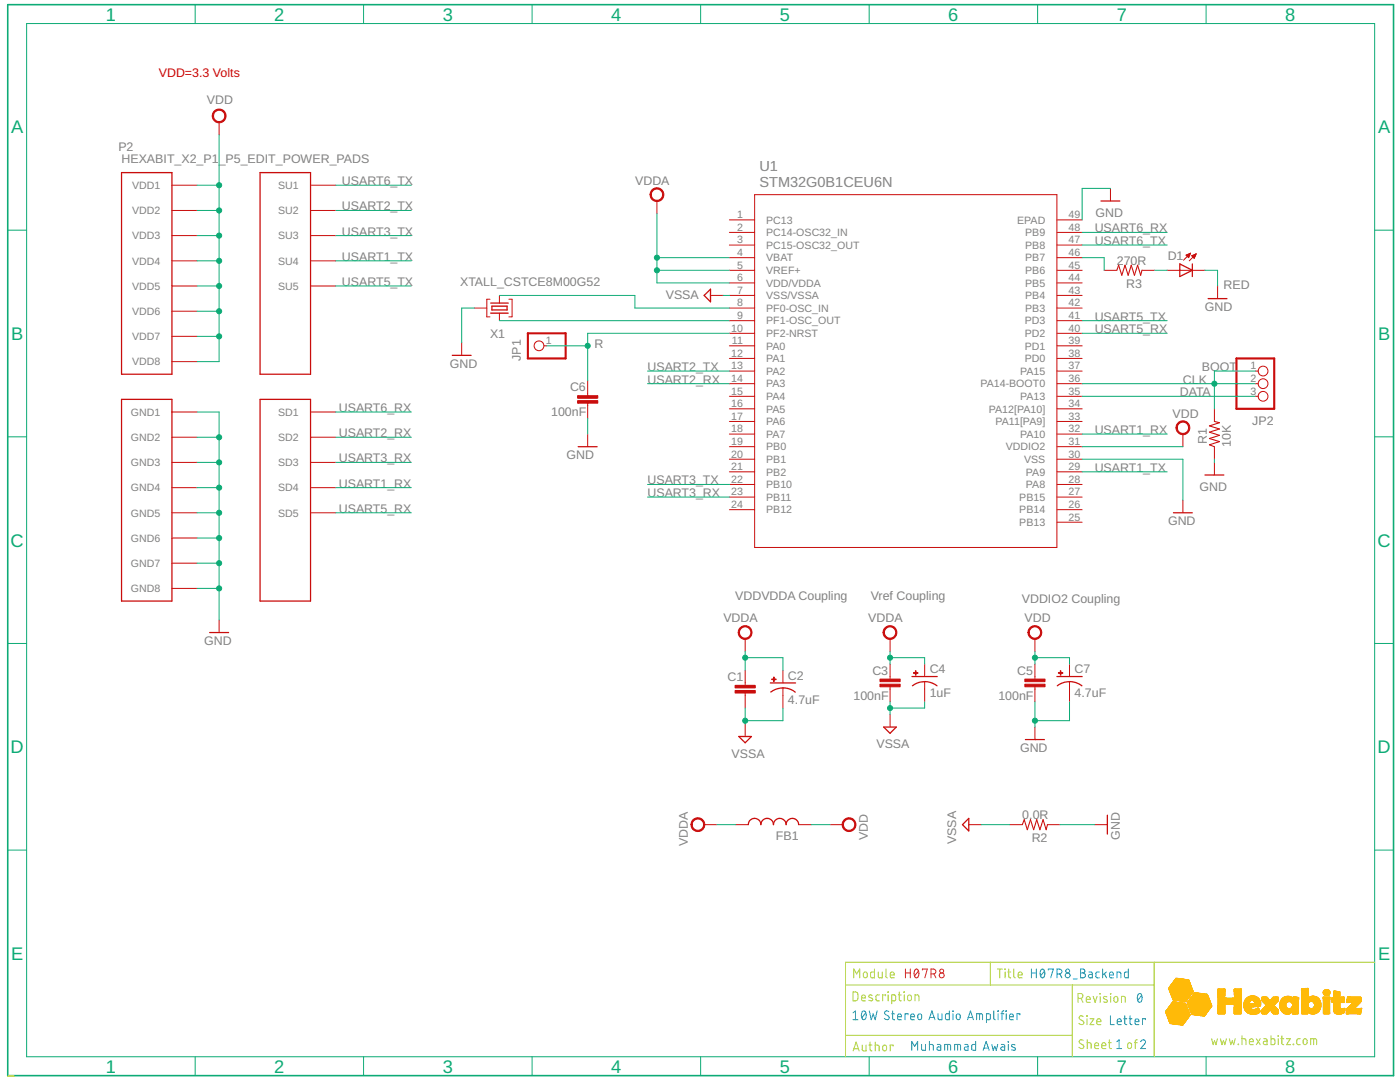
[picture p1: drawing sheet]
<svg xmlns="http://www.w3.org/2000/svg" width="279mm" height="216mm" viewBox="0 0 279 216" stroke-linecap="round" stroke-linejoin="round" font-family="sans-serif">
<defs><g id="words">
<g font-size="3.6" fill="#0dab76">
<text x="21.1" y="4.1">1</text>
<text x="54.7" y="4.1">2</text>
<text x="88.4" y="4.1">3</text>
<text x="122" y="4.1">4</text>
<text x="155.6" y="4.1">5</text>
<text x="189.2" y="4.1">6</text>
<text x="222.9" y="4.1">7</text>
<text x="256.5" y="4.1">8</text>
<text x="2.2" y="26.6">A</text>
<text x="275" y="26.6">A</text>
<text x="2.2" y="67.8">B</text>
<text x="275" y="67.8">B</text>
<text x="2.1" y="109.1">C</text>
<text x="274.9" y="109.1">C</text>
<text x="2.1" y="150.3">D</text>
<text x="274.9" y="150.3">D</text>
<text x="2.2" y="191.5">E</text>
<text x="275" y="191.5">E</text>
<text x="21.1" y="214">1</text>
<text x="54.7" y="214">2</text>
<text x="88.4" y="214">3</text>
<text x="122" y="214">4</text>
<text x="155.6" y="214">5</text>
<text x="189.2" y="214">6</text>
<text x="222.9" y="214">7</text>
<text x="256.5" y="214">8</text>
</g>
<g font-size="2.9" fill="#808080">
<text x="151.6" y="34.2">U1</text>
<text x="151.6" y="37.4">STM32G0B1CEU6N</text>
</g>
<text font-size="2.5" fill="#f00" x="31.7" y="15.4">VDD=3.3 Volts</text>
<g font-size="2.5" fill="#808080">
<text x="41.3" y="20.8">VDD</text>
<text x="23.6" y="30">P2</text>
<text x="24.3" y="32.6">HEXABIT_X2_P1_P5_EDIT_POWER_PADS</text>
<text x="68.3" y="42">USART2_TX</text>
<text x="68.3" y="37">USART6_TX</text>
<text x="126.8" y="36.8">VDDA</text>
<text x="68.3" y="47">USART3_TX</text>
<text x="218.5" y="46.4">USART6_RX</text>
<text x="218.7" y="43.2">GND</text>
<text x="68.3" y="52">USART1_TX</text>
<text x="218.5" y="48.9">USART6_TX</text>
<text x="222.9" y="52.8">270R</text>
<text x="233" y="51.8">D1</text>
<text x="68.3" y="57.1">USART5_TX</text>
<text x="91.8" y="57.1">XTALL_CSTCE8M00G52</text>
<text x="132.9" y="59.6">VSSA</text>
<text x="224.8" y="57.5">R3</text>
<text x="244.2" y="57.7">RED</text>
<text x="218.5" y="64">USART5_TX</text>
<text x="240.5" y="62.1">GND</text>
<text x="97.8" y="67.4">X1</text>
<text x="118.6" y="69.5">R</text>
<text x="218.5" y="66.5">USART5_RX</text>
<text x="89.8" y="73.4">GND</text>
<text x="104" y="72" transform="rotate(-90 104 72)">JP1</text>
<text x="129.2" y="74">USART2_TX</text>
<text x="129.2" y="76.6">USART2_RX</text>
<text x="236.1" y="76.6">CLK</text>
<text x="239.8" y="74">BOOT</text>
<text x="67.6" y="82.2">USART6_RX</text>
<text x="110" y="83.1">100nF</text>
<text x="113.8" y="78.1">C6</text>
<text x="234" y="83.3">VDD</text>
<text x="235.4" y="79.1">DATA</text>
<text x="67.6" y="87.2">USART2_RX</text>
<text x="218.5" y="86.6">USART1_RX</text>
<text x="240.9" y="88.5" transform="rotate(-90 240.9 88.5)">R1</text>
<text x="245.6" y="89.1" transform="rotate(-90 245.6 89.1)">10K</text>
<text x="249.9" y="84.7">JP2</text>
<text x="67.6" y="92.3">USART3_RX</text>
<text x="113.1" y="91.6">GND</text>
<text x="218.5" y="94.2">USART1_TX</text>
<text x="67.6" y="97.3">USART1_RX</text>
<text x="129.2" y="96.7">USART3_TX</text>
<text x="129.2" y="99.2">USART3_RX</text>
<text x="239.4" y="97.9">GND</text>
<text x="67.6" y="102.3">USART5_RX</text>
<text x="233.1" y="104.8">GND</text>
<text x="146.7" y="119.7">VDDVDDA Coupling</text>
<text x="173.8" y="119.7">Vref Coupling</text>
<text x="144.4" y="124.2">VDDA</text>
<text x="173.3" y="124.2">VDDA</text>
<text x="203.9" y="120.4">VDDIO2 Coupling</text>
<text x="204.5" y="124.2">VDD</text>
<text x="40.8" y="128.7">GND</text>
<text x="145.2" y="135.9">C1</text>
<text x="157.3" y="135.6">C2</text>
<text x="174.1" y="134.6">C3</text>
<text x="185.5" y="134.4">C4</text>
<text x="203" y="134.6">C5</text>
<text x="214.5" y="134.4">C7</text>
<text x="157.3" y="140.4">4.7uF</text>
<text x="170.3" y="139.7">100nF</text>
<text x="185.5" y="139.2">1uF</text>
<text x="199.2" y="139.7">100nF</text>
<text x="214.5" y="139.2">4.7uF</text>
<text x="174.9" y="149.3">VSSA</text>
<text x="146" y="151.2">VSSA</text>
<text x="203.6" y="150.1">GND</text>
<text x="154.9" y="167.6">FB1</text>
<text x="173.2" y="167.7" transform="rotate(-90 173.2 167.7)">VDD</text>
<text x="204" y="163.4">0.0R</text>
<text x="223.5" y="167.5" transform="rotate(-90 223.5 167.5)">GND</text>
<text x="137.3" y="168.9" transform="rotate(-90 137.3 168.9)">VDDA</text>
<text x="190.8" y="168.4" transform="rotate(-90 190.8 168.4)">VSSA</text>
<text x="205.9" y="168.1">R2</text>
</g>
<g font-size="2.1" fill="#808080">
<text x="26.3" y="37.7">VDD1</text>
<text x="55.5" y="37.7">SU1</text>
<text x="26.3" y="42.7">VDD2</text>
<text x="26.3" y="47.8">VDD3</text>
<text x="55.5" y="42.7">SU2</text>
<text x="55.5" y="47.8">SU3</text>
<text x="147.1" y="43.5">1</text>
<text x="147.1" y="46">2</text>
<text x="152.9" y="44.6">PC13</text>
<text x="152.9" y="47.1">PC14-OSC32_IN</text>
<text x="203" y="44.6">EPAD</text>
<text x="204.6" y="47.1">PB9</text>
<text x="213.2" y="43.5">49</text>
<text x="213.2" y="46">48</text>
<text x="26.3" y="52.8">VDD4</text>
<text x="55.5" y="52.8">SU4</text>
<text x="147.1" y="48.5">3</text>
<text x="147.1" y="51.1">4</text>
<text x="147.1" y="53.6">5</text>
<text x="152.9" y="49.7">PC15-OSC32_OUT</text>
<text x="152.9" y="52.2">VBAT</text>
<text x="204.6" y="52.2">PB7</text>
<text x="204.6" y="49.6">PB8</text>
<text x="213.2" y="53.6">45</text>
<text x="213.2" y="51.1">46</text>
<text x="213.2" y="48.5">47</text>
<text x="26.3" y="57.8">VDD5</text>
<text x="55.5" y="57.8">SU5</text>
<text x="147.1" y="56.1">6</text>
<text x="147.1" y="58.6">7</text>
<text x="152.9" y="57.2">VDD/VDDA</text>
<text x="152.9" y="54.7">VREF+</text>
<text x="152.9" y="59.7">VSS/VSSA</text>
<text x="204.6" y="59.7">PB4</text>
<text x="204.6" y="57.2">PB5</text>
<text x="204.6" y="54.7">PB6</text>
<text x="213.2" y="58.6">43</text>
<text x="213.2" y="56.1">44</text>
<text x="26.3" y="62.8">VDD6</text>
<text x="147.1" y="61.1">8</text>
<text x="147.1" y="63.6">9</text>
<text x="152.9" y="62.2">PF0-OSC_IN</text>
<text x="152.9" y="64.7">PF1-OSC_OUT</text>
<text x="204.5" y="64.7">PD3</text>
<text x="204.6" y="62.2">PB3</text>
<text x="213.2" y="61.1">42</text>
<text x="213.2" y="63.6">41</text>
<text x="26.3" y="67.9">VDD7</text>
<text x="108.9" y="68.7">1</text>
<text x="145.9" y="71.2">12</text>
<text x="145.9" y="66.1">10</text>
<text x="146.1" y="68.7">11</text>
<text x="152.9" y="69.8">PA0</text>
<text x="152.9" y="67.3">PF2-NRST</text>
<text x="204.5" y="69.8">PD1</text>
<text x="204.5" y="67.2">PD2</text>
<text x="213.2" y="71.2">38</text>
<text x="213.2" y="68.7">39</text>
<text x="213.2" y="66.1">40</text>
<text x="26.3" y="72.9">VDD8</text>
<text x="145.9" y="73.7">13</text>
<text x="145.9" y="76.2">14</text>
<text x="152.9" y="72.3">PA1</text>
<text x="152.9" y="74.8">PA2</text>
<text x="152.9" y="77.3">PA3</text>
<text x="195.6" y="77.3">PA14-BOOT0</text>
<text x="203.6" y="74.8">PA15</text>
<text x="204.5" y="72.3">PD0</text>
<text x="213.2" y="76.2">36</text>
<text x="213.2" y="73.7">37</text>
<text x="249.6" y="73.7">1</text>
<text x="249.6" y="76.2">2</text>
<text x="26.1" y="83">GND1</text>
<text x="55.5" y="83">SD1</text>
<text x="145.9" y="78.7">15</text>
<text x="145.9" y="81.2">16</text>
<text x="145.9" y="83.7">17</text>
<text x="152.9" y="79.8">PA4</text>
<text x="152.9" y="82.3">PA5</text>
<text x="197.3" y="82.3">PA12[PA10]</text>
<text x="203.6" y="79.8">PA13</text>
<text x="213.2" y="83.7">33</text>
<text x="213.2" y="81.2">34</text>
<text x="213.2" y="78.7">35</text>
<text x="249.6" y="78.7">3</text>
<text x="26.1" y="88">GND2</text>
<text x="55.5" y="88">SD2</text>
<text x="145.9" y="86.3">18</text>
<text x="145.9" y="88.8">19</text>
<text x="152.9" y="84.9">PA6</text>
<text x="152.9" y="87.4">PA7</text>
<text x="152.9" y="89.9">PB0</text>
<text x="198.7" y="84.8">PA11[PA9]</text>
<text x="200.7" y="89.9">VDDIO2</text>
<text x="203.6" y="87.4">PA10</text>
<text x="213.2" y="86.3">32</text>
<text x="213.2" y="88.8">31</text>
<text x="26.1" y="93">GND3</text>
<text x="55.5" y="93">SD3</text>
<text x="145.9" y="91.3">20</text>
<text x="145.9" y="93.8">21</text>
<text x="152.9" y="92.4">PB1</text>
<text x="152.9" y="94.9">PB2</text>
<text x="204.4" y="92.4">VSS</text>
<text x="204.7" y="94.9">PA9</text>
<text x="213.2" y="93.8">29</text>
<text x="213.2" y="91.3">30</text>
<text x="26.1" y="98">GND4</text>
<text x="55.5" y="98">SD4</text>
<text x="145.9" y="96.3">22</text>
<text x="145.9" y="98.8">23</text>
<text x="145.9" y="101.3">24</text>
<text x="152.9" y="97.4">PB10</text>
<text x="152.9" y="99.9">PB11</text>
<text x="203.4" y="99.9">PB15</text>
<text x="204.7" y="97.4">PA8</text>
<text x="213.2" y="96.3">28</text>
<text x="213.2" y="101.3">26</text>
<text x="213.2" y="98.8">27</text>
<text x="26.1" y="103.1">GND5</text>
<text x="55.5" y="103.1">SD5</text>
<text x="152.9" y="102.5">PB12</text>
<text x="203.4" y="105">PB13</text>
<text x="203.4" y="102.4">PB14</text>
<text x="213.2" y="103.9">25</text>
<text x="26.1" y="108.1">GND6</text>
<text x="26.1" y="113.1">GND7</text>
<text x="26.1" y="118.2">GND8</text>
</g>
</g></defs>
<g fill="none" stroke="#c90d0c" stroke-width=".25">
<path d="M24.3 34.4h10v40.3h-10zM51.9 34.4h10.1v40.3h-10.1zM140.5 58.9l1.3-1.2v2.5zM219.7 40.1h3.8M235.5 52.7l2.5 1.2-2.5 1.3zM238 52.7v2.5M241.1 59.6h3.8M24.3 79.7h10v40.2h-10zM51.9 79.7h10.1v40.2h-10.1zM90.3 70.9h3.7M97.9 62.5h3.5M97.9 60.5h3.5"/>
<path d="M98.2 61.1h3v.7h-3zM115.4 89.1h3.8M240.5 94.8h3.7M234.2 102.3h3.8M41.8 126.2h3.8M153.7 136.3h5.1M153.8 138.1a4 4 0 0 1 4.9 0M182 135h5M182.1 136.8a4 4 0 0 1 4.9 0M210.9 135h5.1M211 136.8a4 4 0 0 1 4.9 0M147.4 147h2.6l-1.3 1.2z"/>
<path d="M176.4 145.1h2.5l-1.3 1.2zM204.6 147.6h3.8M149.3 164.5a1.26 1.26 0 0 1 1.3-1.2 1.26 1.26 0 0 1 1.2 1.2 1.26 1.26 0 0 1 1.3-1.2 1.26 1.26 0 0 1 1.3 1.2 1.26 1.26 0 0 1 1.2-1.2 1.26 1.26 0 0 1 1.3 1.2 1.25 1.25 0 0 1 1.2-1.2 1.25 1.25 0 0 1 1.3 1.2M193.3 163.3v2.5l-1.2-1.3zM221 162.7v3.7"/>
</g>
<g fill="none" stroke="#c90d0c" stroke-width=".2">
<path d="M34.3 37h5M43.7 24.4v2.5M62 37h5M150.6 38.8h60.3v70.4h-60.3zM221.6 37.6v2.5M34.3 42h5M34.3 47h5M34.3 52h5M34.3 57.1h5M62 42h5M62 47h5M62 52h5"/>
<path d="M62 57.1h5M97.8 59.7h-.6v3.5h.6M99.7 58.9v1.6M101.6 59.7h.6v3.5h-.6M131.1 40.1v2.5M141.8 58.9h2.5M145.6 53.9h5M145.6 51.4h5M145.6 58.9h5M145.6 43.9h5M145.6 56.5h5M145.6 48.9h5"/>
<path d="M145.6 46.4h5M210.9 53.9h5.1M210.9 51.4h5.1M210.9 58.9h5.1M210.9 43.9h5.1M210.9 56.5h5.1M210.9 48.9h5.1M210.9 46.4h5.1M220.4 53.9h2.5M227.9 53.9h2.5M232.9 53.9h7.6M236.7 50.9h.7"/>
<path d="M236.8 51h.6M237 51.2h.3M237 50.8h.5M237.1 51.3h.2M237.2 51.4h.1M237.2 50.7h.3M237.5 50.6h.1M237.6 50.5l-1.4 1.4M237.6 50.5l-.9 .4 .5 .5M237.6 50.5l-.4 .9M237.8 51h.7M237.8 51l.5 .5"/>
<path d="M238 51.2h.5M238.1 51.3h.4M238.1 50.9h.5M238.2 51.4h.2M238.3 51.5h.1M238.4 50.8h.3M238.7 50.7h.1M238.7 50.7l-1.4 1.3M238.7 50.7l-.9 .3M238.7 50.7l-.4 .8M243 57.1v2.5M34.3 62.1h5"/>
<path d="M34.3 67.1h5M34.3 72.2h5M92.1 68.4v2.5M94.7 61.5h2.5M99.7 62.5v1.5M108.6 69h.5M117.3 75.9v3.1M145.6 61.5h5M145.6 69h5M145.6 71.5h5M145.6 74h5M145.6 76.6h5"/>
<path d="M145.6 79.1h5M145.6 66.5h5M145.6 64h5M210.9 61.5h5.1M210.9 69h5.1M210.9 71.5h5.1M210.9 74h5.1M210.9 76.6h5.1M210.9 79.1h5.1M210.9 66.5h5.1M210.9 64h5.1M250.5 74h.6"/>
<path d="M250.5 76.6h.6M250.5 79.1h.6M34.3 87.2h5M34.3 92.3h5M34.3 97.3h5M34.3 82.2h5M62 87.2h5M62 92.3h5M62 97.3h5M62 82.2h5M117.3 80.5v3M117.3 86.6v2.5"/>
<path d="M145.6 81.6h5M145.6 84.1h5M145.6 86.6h5M145.6 96.7h5M145.6 94.1h5M145.6 89.1h5M145.6 91.6h5M145.6 99.2h5M210.9 81.6h5.1M210.9 84.1h5.1M210.9 86.6h5.1M210.9 96.7h5.1"/>
<path d="M210.9 94.1h5.1M210.9 89.1h5.1M210.9 91.6h5.1M210.9 99.2h5.1M236.1 86.6v2.5M236.1 99.8v2.5M242.4 81.6v2.5M242.4 89.1v2.5M242.4 92.3v2.5M34.3 102.3h5M34.3 107.4h5M34.3 112.4h5"/>
<path d="M34.3 117.4h5M62 102.3h5M145.6 101.7h5M210.9 101.7h5.1M210.9 104.2h5.1M43.7 123.7v2.5M148.7 127.5v2.5M148.7 133.8v3M148.7 138.3v3M156.3 133.8v2.5M156.3 137.3v4M177.6 127.5v2.5"/>
<path d="M177.6 132.5v3M177.6 137v3M184.5 132.5v2.5M184.5 136v4M206.5 127.5v2.5M206.5 132.5v3M206.5 137v3M213.4 132.5v2.5M213.4 136v4M148.7 144.4v2.6M177.6 142.6v2.5M206.5 145.1v2.5"/>
<path d="M140.5 164.5h2.5M146.8 164.5h2.5M159.4 164.5h2.5M165.7 164.5h2.5M193.3 164.5h2.6M201.5 164.5h2.5M209 164.5h2.6M218.5 164.5h2.5"/>
<circle cx="107.6" cy="69" r=".97"/>
<circle cx="252.1" cy="79.1" r=".97"/>
<circle cx="252.1" cy="76.6" r=".97"/>
<circle cx="252.1" cy="74" r=".97"/>
</g>
<g fill="#c90d0c" stroke="#c90d0c" stroke-width=".2">
<path d="M42.7 22.2a1.38 1.38 0 0 1 2.2 .2 1.38 1.38 0 0 1-.8 2.1 1.38 1.38 0 0 1-1.7-1.4h.2a1.13 1.13 0 0 1 1.6-1 1.13 1.13 0 0 1 .3 1.9 1.13 1.13 0 0 1-1.8-.6l-.1-.3h-.2z" fill-rule="evenodd"/>
<path d="M235.1 84.4a1.38 1.38 0 0 1 2.2 .3 1.38 1.38 0 0 1-.9 2 1.38 1.38 0 0 1-1.7-1.3h.2a1.13 1.13 0 0 1 1.6-1.1 1.13 1.13 0 0 1 .3 1.9 1.13 1.13 0 0 1-1.8-.6l-.1-.2h-.2z" fill-rule="evenodd"/>
<path d="M130.1 37.9a1.39 1.39 0 0 1 2.2 .2 1.39 1.39 0 0 1-.8 2 1.39 1.39 0 0 1-1.8-1.3h.3a1.13 1.13 0 0 1 1.6-.9 1.13 1.13 0 0 1 .2 1.9 1.13 1.13 0 0 1-1.8-.7v-.3h-.3z" fill-rule="evenodd"/>
<path d="M147.7 125.3a1.38 1.38 0 0 1 2.2 .2 1.38 1.38 0 0 1-.8 2 1.38 1.38 0 0 1-1.8-1.3h.3a1.14 1.14 0 0 1 1.6-1.1 1.14 1.14 0 0 1 .3 1.9 1.14 1.14 0 0 1-1.9-.5v-.3h-.3z" fill-rule="evenodd"/>
<path d="M176.6 125.3a1.38 1.38 0 0 1 2.2 .2 1.38 1.38 0 0 1-.8 2 1.38 1.38 0 0 1-1.8-1.3h.3a1.14 1.14 0 0 1 1.6-1.1 1.14 1.14 0 0 1 .3 1.9 1.14 1.14 0 0 1-1.9-.5v-.3h-.3z" fill-rule="evenodd"/>
<path d="M205.5 125.3a1.38 1.38 0 0 1 2.2 .2 1.38 1.38 0 0 1-.8 2 1.38 1.38 0 0 1-1.8-1.3h.3a1.14 1.14 0 0 1 1.6-1.1 1.14 1.14 0 0 1 .3 1.9 1.14 1.14 0 0 1-1.9-.5v-.3h-.3z" fill-rule="evenodd"/>
<path d="M138.3 163.6a1.39 1.39 0 0 1 2.2 .2 1.39 1.39 0 0 1-.8 2.1 1.39 1.39 0 0 1-1.8-1.4h.3a1.13 1.13 0 0 1 1.6-.9 1.13 1.13 0 0 1 .2 1.9 1.13 1.13 0 0 1-1.8-.7v-.3h-.3z" fill-rule="evenodd"/>
<path d="M168.4 163.6a1.38 1.38 0 0 1 2.2 .2 1.38 1.38 0 0 1-.8 2.1 1.38 1.38 0 0 1-1.7-1.4h.2a1.14 1.14 0 0 1 1.6-1 1.14 1.14 0 0 1 .3 1.9 1.14 1.14 0 0 1-1.8-.6l-.1-.3h-.2z" fill-rule="evenodd"/>
</g>
<path d="M105.3 66.5h7.6v5h-7.6zM246.8 71.5h7.5v10.1h-7.5z" fill="none" stroke="#c90d0c" stroke-width=".42"/>
<path d="M222.9 53.9l.3-1 .7 2 .6-2 .6 2 .7-2 .6 2 .6-2 .6 2 .3-1M242.4 84.1l1 .2-2 .7 2 .6-2 .6 2 .7-2 .6 2 .6-2 .7 1 .3M204 164.5l.4-.9 .6 2 .7-2 .6 2 .6-2 .6 2 .7-2 .6 2 .2-1.1" fill="none" stroke="#c90d0c" stroke-width=".21"/>
<g fill="#c90d0c" stroke="#c90d0c" stroke-width=".2">
<path d="M115.3 79.9h4v.6h-4z"/>
<path d="M115.3 79h4v.5h-4z"/>
<path d="M146.7 137.8h4v.5h-4z"/>
<path d="M146.7 136.8h4v.5h-4z"/>
<path d="M175.6 136.5h4v.5h-4z"/>
<path d="M175.6 135.5h4v.5h-4z"/>
<path d="M204.5 136.5h4.1v.5h-4.1z"/>
<path d="M204.5 135.5h4.1v.5h-4.1z"/>
<path d="M154 135.5h.9v.1h-.9z"/>
<path d="M154.4 135.1h.1v.9h-.1z"/>
<path d="M182.3 134.2h.9v.1h-.9z"/>
<path d="M182.7 133.8h.1v.9h-.1z"/>
<path d="M211.2 134.2h.9v.1h-.9z"/>
<path d="M211.6 133.8h.1v.9h-.1z"/>
</g>
<path d="M1.5 .9h276.6v213.7h-276.6z" fill="none" stroke="#0dab76" stroke-width=".32"/>
<g fill="none" stroke="#0dab76" stroke-width=".2">
<path d="M5.3 4.7h269v206.2h-269zM38.9 .9v3.8M72.6 .9v3.8M106.2 .9v3.8M139.8 .9v3.8M173.5 .9v3.8M207.1 .9v3.8M240.7 .9v3.8M39.3 37h4.4M43.7 26.9v45.3h-4.4M67 37h15.1M221.6 37.6h-5.6v6.3"/>
<path d="M1.5 45.9h3.8M39.3 42h4.4M39.3 47h4.4M39.3 52h4.4M39.3 57.1h4.4M67 42h15.1M67 47h15.1M67 52h15.1M67 57.1h15.1M99.7 58.9h27v2.6h18.9M131.1 53.9h14.5M131.1 42.6v13.9h14.5"/>
<path d="M131.1 51.4h14.5M144.3 58.9h1.3M216 51.4h4.4v2.5M216 48.9h16.9M216 46.4h16.9M230.4 53.9h2.5M240.5 53.9h2.5v3.2M274.3 45.9h3.8M39.3 62.1h4.4M39.3 67.1h4.4M94.7 61.5h-2.6v6.9M99.7 64h45.9"/>
<path d="M109.1 69h8.2M129.2 74h16.4M129.2 76.6h16.4M145.6 66.5h-28.3v9.4M216 76.6h34.5M216 66.5h16.9M216 64h16.9M216 79.1h34.5M250.5 74h-8.1v7.6M1.5 87.2h3.8M39.3 82.2h4.4v41.5M39.3 87.2h4.4"/>
<path d="M39.3 92.3h4.4M39.3 97.3h4.4M67 82.2h15.1M67 87.2h15.1M67 92.3h15.1M67 97.3h15.1M117.3 83.5v3.1M129.2 96.7h16.4M129.2 99.2h16.4M216 89.1h20.1M216 91.6h20.1v8.2M216 86.6h16.9"/>
<path d="M216 94.1h16.9M242.4 91.6v.7M274.3 87.2h3.8M39.3 102.3h4.4M39.3 107.4h4.4M39.3 112.4h4.4M39.3 117.4h4.4M67 102.3h15.1M1.5 128.4h3.8M148.7 131.2h7.6v2.6M148.7 130v3.8M177.6 131.2h6.9v1.3"/>
<path d="M177.6 130v2.5M206.5 130v2.5M206.5 131.2h6.9v1.3M274.3 128.4h3.8M148.7 141.3v3.1M156.3 141.3v2.5h-7.6M177.6 140v2.6M184.5 140v1.3h-6.9M206.5 140v5.1M213.4 140v3.8h-6.9M1.5 169.6h3.8M143 164.5h3.8"/>
<path d="M161.9 164.5h3.8M195.9 164.5h5.6M211.6 164.5h6.9M274.3 169.6h3.8M38.9 210.9v3.7M72.6 210.9v3.7M106.2 210.9v3.7M139.8 210.9v3.7M173.5 210.9v3.7M207.1 210.9v3.7M240.7 210.9v3.7"/>
</g>
<g fill="#0dab76" stroke="#0dab76" stroke-width=".2">
<circle cx="206.5" cy="131.2" r=".51"/>
<circle cx="43.7" cy="37" r=".51"/>
<circle cx="43.7" cy="42" r=".51"/>
<circle cx="43.7" cy="47" r=".51"/>
<circle cx="43.7" cy="52" r=".51"/>
<circle cx="43.7" cy="57.1" r=".51"/>
<circle cx="43.7" cy="62.1" r=".51"/>
<circle cx="43.7" cy="67.1" r=".51"/>
<circle cx="206.5" cy="143.8" r=".51"/>
<circle cx="43.7" cy="87.2" r=".51"/>
<circle cx="43.7" cy="92.3" r=".51"/>
<circle cx="43.7" cy="97.3" r=".51"/>
<circle cx="43.7" cy="102.3" r=".51"/>
<circle cx="43.7" cy="107.4" r=".51"/>
<circle cx="43.7" cy="112.4" r=".51"/>
<circle cx="43.7" cy="117.4" r=".51"/>
<circle cx="131.1" cy="53.9" r=".51"/>
<circle cx="131.1" cy="51.4" r=".51"/>
<circle cx="148.7" cy="131.2" r=".51"/>
<circle cx="177.6" cy="131.2" r=".51"/>
<circle cx="148.7" cy="143.8" r=".51"/>
<circle cx="177.6" cy="141.3" r=".51"/>
<circle cx="117.3" cy="69" r=".51"/>
<circle cx="242.4" cy="76.6" r=".51"/>
</g>
<g fill="none" stroke="#afd134" stroke-width=".2">
<path d="M168.7 196.5h61.6M170.2 197.9l.7 .1 .3 .3v1.1l-.3 .3h-.7zM170.4 195.1v-1.7l.6 .9 .6-.9v1.7M171.9 199.1h.8a.41 .41 0 0 0-.3-.5 .41 .41 0 0 0-.5 .3l.1 .7 .7 .1M172.4 194.1l.3-.1 .3 .1 .1 .6a.39 .39 0 0 1-.4 .4 .39 .39 0 0 1-.4-.4zM174.1 198.6l-.6-.1-.1 .3 .7 .5v.3l-.2 .1-.5-.1M174.5 193.4v1.7h-.6l-.2-.3 .1-.7 .1-.1h.6M175.3 194v.9l.3 .2h.5v-1.1M175.5 198.5h-.5l-.2 .3 .1 .8 .6 .1M176.7 198.7v-.2h-.6v1.2M176.8 193.4v1.4l.3 .3M177.2 197.9l.1 .1z"/>
<path d="M177.2 198.5v1.2M177.7 194.5h.8a.41 .41 0 0 0-.3-.5 .41 .41 0 0 0-.5 .3l.1 .7 .7 .1M178 199.7h.6l.1-.2 .1-.7-.2-.2-.6-.1v1.8M179.3 198.5h.6M179.5 197.9v1.6l.4 .2M180.4 197.9l.1 .1zM180.5 198.5v1.2M181.2 198.6l.3-.1 .3 .1 .1 .7a.39 .39 0 0 1-.4 .4 .39 .39 0 0 1-.4-.4zM182.6 199.7v-1.2l.7 .2 .1 1M197.7 192v4.5M199.1 193.4h.9M199.5 193.4v1.7"/>
<path d="M200.6 193.4v.1zM200.6 194v1.1M201.1 194h.6M201.3 193.4v1.5l.4 .2M202.3 193.4v1.4l.3 .3M203.2 194.5h.8a.41 .41 0 0 0-.3-.5 .41 .41 0 0 0-.5 .3l.1 .7 .7 .1M214 196.5v14.4M215.2 199.2h.4a.49 .49 0 0 0 .5-.5 .49 .49 0 0 0-.5-.5h-.4v1.8M215.7 199.2l.4 .8M216.8 199.4h.8a.41 .41 0 0 0-.3-.5 .41 .41 0 0 0-.5 .3l.1 .7 .7 .1M218.2 198.8l.4 1.2 .3-1.2M219.5 198.2l.1 .1z"/>
<path d="M219.6 198.8v1.2M220.9 198.9l-.4-.1-.3 .2 .1 .2 .6 .4 .1 .3-.3 .1-.5-.1M221.6 198.2l.1 .1zM221.7 198.8v1.2M222.4 198.9l.3-.1a.66 .66 0 0 1 .2 1.2h-.4l-.2-.3zM230.3 192v18.9M274.3 192h-105.6v18.9M168.7 206.6h45.3M170.3 209.7l.6-1.8 .5 1.8M170.4 209.3h.9M172.1 208.5v1l.3 .2h.4v-1.2M173.4 208.5h.6"/>
<path d="M173.6 207.9l.1 1.6 .3 .2M174.7 208.5l.7 .2 .1 1M174.7 207.9v1.8M176.3 208.6l.3-.1 .2 .1 .1 .7a.39 .39 0 0 1-.4 .4 .39 .39 0 0 1-.4-.4zM178.2 208.7v-.2h-.5v1.2M216.2 202.8l-.2-.1a.41 .41 0 0 0-.6 .2 .41 .41 0 0 0 .2 .5l.5 .3a.42 .42 0 0 1 .2 .6 .42 .42 0 0 1-.6 .1l-.4-.2M216.2 207.6a.43 .43 0 0 0-.6-.1 .43 .43 0 0 0-.1 .6l.6 .4a.41 .41 0 0 1 .1 .6 .41 .41 0 0 1-.5 .1l-.4-.2M216.9 202.7l.1 .1zM216.9 203.3v1.1M217 208l.7 .2 .1 1M217 207.5v1.7M217.5 203.3h.8l-.8 1.1h.8"/>
<path d="M218.5 208.6h.7a.41 .41 0 0 0-.2-.5 .41 .41 0 0 0-.5 .3v.7l.7 .1M218.9 203.9h.8a.41 .41 0 0 0-.3-.6 .41 .41 0 0 0-.5 .4l.1 .7h.7M219.9 208.6h.8a.41 .41 0 0 0-.3-.5 .41 .41 0 0 0-.5 .3l.1 .7 .7 .1M221.2 208h.6M221.4 207.5v1.5l.4 .2M223.8 200v-1.2l.8 .2v1M225.1 208.2l.3-.2 .3 .2 .1 .6a.39 .39 0 0 1-.4 .4 .39 .39 0 0 1-.4-.4zM226.4 208h.6M227 207.5l-.4 .1v1.6M241.8 207.3l.3 1.1 .3-.7 .3 .7 .3-1.1M243.6 207.3l.3 1.1 .3-.7 .3 .7 .3-1.1M245.3 207.3l.3 1.1 .3-.7 .3 .7 .3-1.1"/>
<path d="M247.1 208.3l.1 .1zM247.9 207.3l.7 .1v1M247.9 206.7v1.7M249.3 207.9h.8a.41 .41 0 0 0-.3-.6 .41 .41 0 0 0-.5 .4l.1 .7h.7M250.7 207.3l.8 1.1M251.5 207.3l-.8 1.1M252.2 207.3h.4l.3 .2v.9l-.7-.1-.1-.3 .2-.2h.6M253.7 206.7v1.7h.6l.1-.2v-.7l-.3-.2h-.4M255.1 206.7v.1zM255.1 207.3v1.1M255.6 207.3h.6M255.8 206.7v1.6l.4 .1"/>
<path d="M256.8 207.3h.7l-.7 1.1h.7M258.1 208.3l.1 .1zM259.5 207.3h-.5l-.2 .3 .1 .8h.6M260.2 207.4l.3-.1a.66 .66 0 0 1 .4 .5 .66 .66 0 0 1-.3 .6h-.3l-.2-.2zM261.6 208.4v-1.1l1.1 .1 .1 1M262.2 207.3v1.1"/>
</g>
<g fill="none" stroke="#0696d7" stroke-width=".2">
<path d="M205.8 193.4v1.7M205.8 194.1h1M206.8 193.4v1.7M207.8 193.5l.2-.1a1.04 1.04 0 0 1 0 1.7 1.09 1.09 0 0 1-.2-1.6zM208.4 193.8l-.7 .9M209.2 193.5v-.1h1l-.5 1.7M210.9 194.3h.5a.49 .49 0 0 0 .5-.5 .49 .49 0 0 0-.5-.4h-.5v1.7M211.5 194.3l.4 .8M214.2 195.3h.8M215.6 193.4h.5a.39 .39 0 0 1 .4 .3 .39 .39 0 0 1-.4 .4 .49 .49 0 0 1 .5 .5 .49 .49 0 0 1-.5 .5h-.5zM215.6 194.1h.5M217.3 194h.5l.2 .2v.9h-.6l-.2-.2 .1-.3 .7-.2"/>
<path d="M219.4 194h-.5l-.2 .2 .1 .8 .6 .1M220 193.4v1.7M220.4 194.3l.4 .8M220.8 194l-.8 .5M221.4 194.5h.8a.41 .41 0 0 0-.3-.5 .41 .41 0 0 0-.5 .3l.1 .7 .7 .1M222.9 195.1v-1.1l.7 .1 .1 1M225.2 193.4v1.7h-.6l-.2-.3v-.7l.2-.1h.6M227.2 198.4l.3-.2a1.04 1.04 0 0 1 0 1.8 1.13 1.13 0 0 1-.3-1.6zM227.8 198.6l-.7 1M170.2 202.1l.5-.4v1.8M170.2 203.5h1M172.1 201.8l.3-.1a1.04 1.04 0 0 1 0 1.8 1.09 1.09 0 0 1-.3-1.7z"/>
<path d="M172.8 202.1l-.8 1M173.5 201.7l.4 1.8 .4-1.2 .4 1.2 .3-1.8M177.4 201.9l-.6-.2-.3 .4 .1 .3 .7 .3a.44 .44 0 0 1 0 .7 .44 .44 0 0 1-.6-.1l-.2-.1M177.9 202.3h.6M178.1 201.7l.1 1.6 .3 .2M179.1 202.9h.8a.41 .41 0 0 0-.3-.6 .41 .41 0 0 0-.5 .4l.1 .7 .7 .1M181.2 202.5v-.2h-.6v1.2M181.7 202.9h.8a.41 .41 0 0 0-.3-.6 .41 .41 0 0 0-.5 .4l.1 .7 .7 .1M182 209.6v-1.8l.5 1 .6-1v1.8M183.3 202.4l.3-.1a.66 .66 0 0 1 .1 1.1h-.3l-.2-.2zM183.9 208.4v1l.3 .2h.5v-1.2M185.4 203.5l.6-1.8 .6 1.8"/>
<path d="M185.5 208.4l.7 .2 .1 1M185.5 207.8v1.8M185.5 203h.9M187 208.4h.6l.1 .3v.9l-.5-.1-.2-.2v-.3l.7-.1M187.2 202.3v1l.3 .2h.5v-1.2M188.5 209.6v-1.2l1.1 .1 .1 1.1M189.1 208.4v1.2M189.5 201.7v1.8h-.6l-.2-.3v-.7l.2-.2h.6M190.1 201.7l.1 .1zM190.2 202.3v1.2M190.5 209.6v-1.2l1.1 .1 .1 1.1M191 202.4l.2-.1a.66 .66 0 0 1 .2 1.1h-.3l-.2-.2z"/>
<path d="M191.1 208.4v1.2M192.5 208.4h.5l.2 .3v.9l-.6-.1-.2-.2 .1-.3 .7-.1M193.1 203.5l.6-1.8 .6 1.8M193.2 203h.9M194.7 207.8v1.8l-.6-.1-.2-.2 .1-.7 .1-.2h.6M194.9 203.5v-1.2l1.1 .1 .1 1.1M195.5 202.3v1.2M196.2 209.6l.6-1.8 .6 1.8M196.4 209.1h.9M196.9 203.5h.6l.1-.2 .1-.7-.2-.3h-.6v1.7M197.9 208.4l.3 1.2 .3-.8 .3 .8 .3-1.2M198.3 201.7v1.5l.3 .3"/>
<path d="M199.2 201.7v.1zM199.2 202.3v1.2M199.7 202.3h.6M199.8 208.4h.5l.2 .3v.9l-.6-.1-.2-.2 .1-.3 .7-.1M200.3 201.7l-.3 .2v1.6M200.7 201.7l.2 .1zM200.8 202.3v1.2M201.2 207.8l.1 .1zM201.2 208.4v1.2M201.5 202.9h.7a.41 .41 0 0 0-.2-.6 .41 .41 0 0 0-.5 .4v.7l.7 .1M202.6 208.5l-.6-.1-.1 .3 .7 .4v.4h-.7M203.5 202.5v-.2h-.5v1.2"/>
<path d="M221.6 202.7v1.7h.8M222.9 207.9l.5-.4v1.7M222.9 209.2h.9M223 203.9h.8a.41 .41 0 0 0-.3-.6 .41 .41 0 0 0-.5 .4l.1 .7h.7M224.3 203.3h.6M224.5 202.7v1.6l.4 .1M225.3 203.3h.6M225.5 202.7l.1 1.6 .3 .1M226.5 203.9h.8a.4 .4 0 0 0-.3-.6 .4 .4 0 0 0-.5 .4l.1 .7h.7M227.6 207.9a.48 .48 0 0 1 .7-.4 .48 .48 0 0 1 .2 .8l-.9 .9h1M228.6 203.5v-.2h-.6v1.1"/>
<circle cx="213.1" cy="193.8" r=".39"/>
<circle cx="213.1" cy="194.6" r=".49"/>
</g>
<g fill="none" stroke="#d62525" stroke-width=".2">
<path d="M180.7 193.4v1.7M180.7 194.1h1M181.7 193.4v1.7M182.6 193.5l.3-.1a1.04 1.04 0 0 1 0 1.7 1.09 1.09 0 0 1-.3-1.6zM183.3 193.8l-.8 .9M184.1 193.5v-.1h1l-.5 1.7M185.8 194.3h.5a.49 .49 0 0 0 .5-.5 .49 .49 0 0 0-.5-.4h-.5v1.7M186.4 194.3l.4 .8"/>
<circle cx="187.9" cy="193.8" r=".39"/>
<circle cx="187.9" cy="194.6" r=".49"/>
</g>
<g fill="#ffba08" stroke="#ffba08" stroke-width=".2">
<path d="M235.8 204.5l.3 .1z"/>
<path d="M235.6 204.5h.5z"/>
<path d="M235.4 204.4l.7 .1z"/>
<path d="M235.2 204.4l.9 .1z"/>
<path d="M235 204.4h1.1z"/>
<path d="M234.8 204.4h1.4z"/>
<path d="M234.6 204.3l1.6 .1z"/>
<path d="M234.4 204.3l1.8 .1z"/>
<path d="M234.3 204.3h1.9z"/>
<path d="M234.1 204.3h2.1z"/>
<path d="M233.9 204.3h2.3z"/>
<path d="M233.7 204.2l2.6 .1z"/>
<path d="M233.5 204.2h2.8z"/>
<path d="M233.5 204.1l2.8 .1z"/>
<path d="M233.5 204.1h2.8z"/>
<path d="M233.5 204l2.9 .1z"/>
<path d="M233.4 204l3 .1z"/>
<path d="M233.4 204h3z"/>
<path d="M233.4 203.9l3.1 .1z"/>
<path d="M233.4 203.9h3.1z"/>
<path d="M233.4 203.8l3.2 .1z"/>
<path d="M233.4 203.8h3.2z"/>
<path d="M233.3 203.8h3.3z"/>
<path d="M233.3 203.7l3.3 .1z"/>
<path d="M233.3 203.7l3.4 .1z"/>
<path d="M233.3 203.7h3.4z"/>
<path d="M233.3 203.6l3.4 .1z"/>
<path d="M233.3 203.6h3.4z"/>
<path d="M233.3 203.5l3.5 .1z"/>
<path d="M233.2 203.5l3.6 .1z"/>
<path d="M233.2 203.5h3.6z"/>
<path d="M233.3 203.5h3.5z"/>
<path d="M233.2 203.5h3.7z"/>
<path d="M233.2 203.4l3.7 .1z"/>
<path d="M233.2 203.4h3.7z"/>
<path d="M233.2 203.3l3.7 .1z"/>
<path d="M233.2 203.3h3.7z"/>
<path d="M233.2 203.3h3.8z"/>
<path d="M233.1 203.2l3.9 .1z"/>
<path d="M233.2 203.2l3.8 .1z"/>
<path d="M233.1 203.2h3.9z"/>
<path d="M233.1 203.1l4 .1z"/>
<path d="M233.1 203.1h4z"/>
<path d="M233 203l4.2 .1z"/>
<path d="M233 203h4.2z"/>
<path d="M233 202.9l4.2 .1z"/>
<path d="M233 202.9h4.2z"/>
<path d="M233 202.9h4.3z"/>
<path d="M233 202.8l4.3 .1z"/>
<path d="M233 202.8h4.3z"/>
<path d="M232.9 202.7l4.5 .1z"/>
<path d="M240.3 202.7l.1 .1z"/>
<path d="M232.9 202.7h4.5z"/>
<path d="M240.1 202.7h.3z"/>
<path d="M239.9 202.7h.5z"/>
<path d="M232.9 202.6l4.5 .1z"/>
<path d="M239.7 202.6l.7 .1z"/>
<path d="M239.5 202.6l1 .1z"/>
<path d="M232.9 202.6h4.6z"/>
<path d="M239.3 202.6h1.2z"/>
<path d="M239.1 202.6h1.4z"/>
<path d="M232.9 202.5l4.6 .1z"/>
<path d="M238.9 202.5l1.6 .1z"/>
<path d="M238.7 202.5l1.8 .1z"/>
<path d="M232.9 202.5h4.6z"/>
<path d="M238.5 202.5h2z"/>
<path d="M232.8 202.5h4.7z"/>
<path d="M238.4 202.5h2.2z"/>
<path d="M232.8 202.4l4.7 .1z"/>
<path d="M238.2 202.4l2.4 .1z"/>
<path d="M238 202.4l2.6 .1z"/>
<path d="M232.8 202.4h4.7z"/>
<path d="M237.8 202.4h2.8z"/>
<path d="M232.8 202.4h4.6z"/>
<path d="M250 202.4h.2z"/>
<path d="M232.8 202.3l4.6 .1z"/>
<path d="M237.8 202.3l2.9 .1z"/>
<path d="M249.7 202.3l.8 .1z"/>
<path d="M256.8 202.3l.3 .1z"/>
<path d="M249.6 202.3l1.1 .1z"/>
<path d="M256.6 202.3l.6 .1z"/>
<path d="M266.9 202.3l.5 .1z"/>
<path d="M232.8 202.3h4.6z"/>
<path d="M237.8 202.3h2.9z"/>
<path d="M249.5 202.3h1.3z"/>
<path d="M252.2 202.3h.4z"/>
<path d="M254.4 202.3h.3z"/>
<path d="M256.6 202.3h.7z"/>
<path d="M258 202.3h.6z"/>
<path d="M261.8 202.3h.5z"/>
<path d="M266.8 202.3h.8z"/>
<path d="M268.7 202.3h.3z"/>
<path d="M271.1 202.3h.4z"/>
<path d="M243.1 202.3h1.3z"/>
<path d="M246.4 202.3h1.2z"/>
<path d="M249.4 202.3h1.5z"/>
<path d="M252 202.3h.8z"/>
<path d="M254.1 202.3h.9z"/>
<path d="M256.5 202.3h.9z"/>
<path d="M258 202.3h1z"/>
<path d="M259.8 202.3h1.1z"/>
<path d="M261.6 202.3h.8z"/>
<path d="M264.2 202.3h1.1z"/>
<path d="M266.7 202.3h1z"/>
<path d="M268.7 202.3h.6z"/>
<path d="M270.9 202.3h.6z"/>
<path d="M232.7 202.2l4.7 .1z"/>
<path d="M237.8 202.2l2.9 .1z"/>
<path d="M243.1 202.2l1.3 .1z"/>
<path d="M246.3 202.2l1.4 .1z"/>
<path d="M249.3 202.2l1.6 .1z"/>
<path d="M251.9 202.2l1 .1z"/>
<path d="M254.1 202.2l1 .1z"/>
<path d="M256.4 202.2l1 .1z"/>
<path d="M258 202.2l1.1 .1z"/>
<path d="M259.8 202.2l1.2 .1z"/>
<path d="M261.6 202.2l.9 .1z"/>
<path d="M264.1 202.2l1.3 .1z"/>
<path d="M266.6 202.2l1.2 .1z"/>
<path d="M268.7 202.2l2.9 .1z"/>
<path d="M243.1 202.2l1.4 .1z"/>
<path d="M249.3 202.2l1.7 .1z"/>
<path d="M256.3 202.2l1.2 .1z"/>
<path d="M261.5 202.2l1.1 .1z"/>
<path d="M264.1 202.2l1.2 .1z"/>
<path d="M266.6 202.2l1.3 .1z"/>
<path d="M232.7 202.2h4.7z"/>
<path d="M237.8 202.2h3z"/>
<path d="M243 202.2h1.5z"/>
<path d="M246.3 202.2h1.4z"/>
<path d="M249.2 202.2h1.8z"/>
<path d="M251.8 202.2h1.1z"/>
<path d="M254 202.2h1.1z"/>
<path d="M256.3 202.2h1.2z"/>
<path d="M258 202.2h1.1z"/>
<path d="M259.8 202.2h1.2z"/>
<path d="M261.5 202.2h1.1z"/>
<path d="M264.1 202.2h1.2z"/>
<path d="M266.5 202.2h1.5z"/>
<path d="M268.7 202.2h2.9z"/>
<path d="M249.2 202.2h1.9z"/>
<path d="M256.2 202.2h1.3z"/>
<path d="M261.4 202.2h1.3z"/>
<path d="M264.1 202.2h1.3z"/>
<path d="M232.7 202.1l4.7 .1z"/>
<path d="M237.7 202.1l3.1 .1z"/>
<path d="M243 202.1l1.5 .1z"/>
<path d="M246.3 202.1l1.4 .1z"/>
<path d="M249.1 202.1l2 .1z"/>
<path d="M251.8 202.1l1.1 .1z"/>
<path d="M254 202.1l1.1 .1z"/>
<path d="M256.2 202.1l1.4 .1z"/>
<path d="M258 202.1l1.1 .1z"/>
<path d="M259.8 202.1l1.2 .1z"/>
<path d="M261.3 202.1l1.4 .1z"/>
<path d="M264.1 202.1l1.3 .1z"/>
<path d="M266.4 202.1l1.7 .1z"/>
<path d="M268.7 202.1l2.9 .1z"/>
<path d="M249.1 202.1l2.1 .1z"/>
<path d="M261.3 202.1l1.5 .1z"/>
<path d="M232.7 202.1h4.7z"/>
<path d="M237.7 202.1h3.1z"/>
<path d="M243 202.1h1.5z"/>
<path d="M246.3 202.1h1.4z"/>
<path d="M249 202.1h2.2z"/>
<path d="M251.8 202.1h1.2z"/>
<path d="M254 202.1h1.1z"/>
<path d="M256.1 202.1h1.5z"/>
<path d="M258 202.1h1.1z"/>
<path d="M259.8 202.1h1.2z"/>
<path d="M261.3 202.1h1.5z"/>
<path d="M264.1 202.1h1.3z"/>
<path d="M266.4 202.1h1.8z"/>
<path d="M268.7 202.1h2.9z"/>
<path d="M232.7 202.1h4.6z"/>
<path d="M237.7 202.1h3.2z"/>
<path d="M251.9 202.1h1.1z"/>
<path d="M253.9 202.1h1.2z"/>
<path d="M256.1 202.1h1.6z"/>
<path d="M261.3 202.1h1.6z"/>
<path d="M232.7 202l4.6 .1z"/>
<path d="M237.7 202l3.2 .1z"/>
<path d="M243 202l1.5 .1z"/>
<path d="M246.3 202l1.4 .1z"/>
<path d="M249 202l2.3 .1z"/>
<path d="M251.9 202l1.1 .1z"/>
<path d="M253.9 202l1.2 .1z"/>
<path d="M256.1 202l1.6 .1z"/>
<path d="M257.9 202l1.2 .1z"/>
<path d="M259.8 202l1.3 .1z"/>
<path d="M261.2 202l1.7 .1z"/>
<path d="M264.1 202l1.2 .1z"/>
<path d="M266.3 202l2 .1z"/>
<path d="M268.7 202l2.9 .1z"/>
<path d="M248.9 202l2.4 .1z"/>
<path d="M251.8 202l1.2 .1z"/>
<path d="M256 202l1.7 .1z"/>
<path d="M261.2 202l1.8 .1z"/>
<path d="M232.6 202h4.7z"/>
<path d="M237.7 202h3.2z"/>
<path d="M243 202h1.5z"/>
<path d="M246.3 202h1.4z"/>
<path d="M248.9 202h2.5z"/>
<path d="M251.8 202h1.3z"/>
<path d="M253.9 202h1.2z"/>
<path d="M256 202h1.7z"/>
<path d="M257.9 202h1.2z"/>
<path d="M259.8 202h1.3z"/>
<path d="M261.2 202h1.8z"/>
<path d="M264.1 202h1.2z"/>
<path d="M266.3 202h2z"/>
<path d="M268.7 202h2.9z"/>
<path d="M256 202h1.8z"/>
<path d="M259.8 202h3.2z"/>
<path d="M232.6 201.9l4.7 .1z"/>
<path d="M237.7 201.9l3.3 .1z"/>
<path d="M243 201.9l1.5 .1z"/>
<path d="M246.3 201.9l1.4 .1z"/>
<path d="M248.8 201.9l2.6 .1z"/>
<path d="M251.8 201.9l1.3 .1z"/>
<path d="M253.9 201.9l1.2 .1z"/>
<path d="M255.9 201.9l1.9 .1z"/>
<path d="M257.9 201.9l1.2 .1z"/>
<path d="M259.8 201.9l3.2 .1z"/>
<path d="M264.1 201.9l1.2 .1z"/>
<path d="M266.3 201.9l2 .1z"/>
<path d="M268.7 201.9l2.9 .1z"/>
<path d="M253.8 201.9l1.3 .1z"/>
<path d="M259.8 201.9l3.3 .1z"/>
<path d="M232.6 201.9h4.7z"/>
<path d="M237.6 201.9h3.4z"/>
<path d="M243 201.9h1.5z"/>
<path d="M246.3 201.9h1.4z"/>
<path d="M248.8 201.9h2.7z"/>
<path d="M251.9 201.9h1.2z"/>
<path d="M253.8 201.9h1.3z"/>
<path d="M255.9 201.9h3.2z"/>
<path d="M259.8 201.9h3.3z"/>
<path d="M264.1 201.9h1.2z"/>
<path d="M266.3 201.9h2z"/>
<path d="M268.7 201.9h2.9z"/>
<path d="M251.8 201.9h1.4z"/>
<path d="M266.2 201.9h2.2z"/>
<path d="M232.6 201.8l4.7 .1z"/>
<path d="M237.6 201.8l3.4 .1z"/>
<path d="M243 201.8l1.5 .1z"/>
<path d="M246.3 201.8l1.4 .1z"/>
<path d="M248.7 201.8l2.8 .1z"/>
<path d="M251.9 201.8l1.3 .1z"/>
<path d="M253.8 201.8l1.3 .1z"/>
<path d="M255.9 201.8l3.2 .1z"/>
<path d="M259.8 201.8l3.3 .1z"/>
<path d="M264.1 201.8l1.2 .1z"/>
<path d="M266.2 201.8l2.2 .1z"/>
<path d="M268.7 201.8l2.9 .1z"/>
<path d="M232.6 201.8l4.6 .1z"/>
<path d="M251.8 201.8l1.4 .1z"/>
<path d="M255.8 201.8l3.3 .1z"/>
<path d="M259.8 201.8l3.4 .1z"/>
<path d="M232.7 201.8h4.5z"/>
<path d="M237.6 201.8h3.4z"/>
<path d="M243 201.8h1.5z"/>
<path d="M246.3 201.8h1.4z"/>
<path d="M248.7 201.8h2.8z"/>
<path d="M251.8 201.8h1.4z"/>
<path d="M253.7 201.8h1.4z"/>
<path d="M255.8 201.8h3.3z"/>
<path d="M259.8 201.8h3.4z"/>
<path d="M264.1 201.8h1.2z"/>
<path d="M266.2 201.8h2.1z"/>
<path d="M268.7 201.8h2.9z"/>
<path d="M237.6 201.8h3.5z"/>
<path d="M248.6 201.8h2.9z"/>
<path d="M232.7 201.7l4.5 .1z"/>
<path d="M237.6 201.7l3.5 .1z"/>
<path d="M243 201.7l1.5 .1z"/>
<path d="M246.3 201.7l1.4 .1z"/>
<path d="M248.6 201.7l2.9 .1z"/>
<path d="M251.8 201.7l1.4 .1z"/>
<path d="M253.7 201.7l1.4 .1z"/>
<path d="M255.8 201.7l3.3 .1z"/>
<path d="M259.8 201.7l3.4 .1z"/>
<path d="M264.1 201.7l1.2 .1z"/>
<path d="M266.2 201.7l2.1 .1z"/>
<path d="M268.7 201.7l2.9 .1z"/>
<path d="M251.8 201.7l1.5 .1z"/>
<path d="M232.7 201.7h4.5z"/>
<path d="M237.6 201.7h3.5z"/>
<path d="M243 201.7h1.5z"/>
<path d="M246.3 201.7h1.4z"/>
<path d="M248.6 201.7h2.8z"/>
<path d="M251.9 201.7h1.4z"/>
<path d="M253.7 201.7h1.4z"/>
<path d="M255.8 201.7h3.3z"/>
<path d="M259.8 201.7h3.4z"/>
<path d="M264.1 201.7h1.2z"/>
<path d="M266.2 201.7h2.1z"/>
<path d="M268.7 201.7h3z"/>
<path d="M237.6 201.7h3.6z"/>
<path d="M248.6 201.7h2.9z"/>
<path d="M255.7 201.7h3.4z"/>
<path d="M259.8 201.7h3.5z"/>
<path d="M232.7 201.6l4.5 .1z"/>
<path d="M237.5 201.6l3.7 .1z"/>
<path d="M243 201.6l1.5 .1z"/>
<path d="M246.3 201.6l1.4 .1z"/>
<path d="M248.5 201.6l2.9 .1z"/>
<path d="M251.8 201.6l1.5 .1z"/>
<path d="M253.6 201.6l1.5 .1z"/>
<path d="M255.7 201.6l3.4 .1z"/>
<path d="M259.8 201.6l3.5 .1z"/>
<path d="M264.1 201.6l1.2 .1z"/>
<path d="M266.2 201.6l2.1 .1z"/>
<path d="M268.7 201.6l3 .1z"/>
<path d="M232.8 201.6l4.4 .1z"/>
<path d="M251.8 201.6l1.6 .1z"/>
<path d="M232.8 201.6h4.4z"/>
<path d="M237.5 201.6h3.7z"/>
<path d="M243.1 201.6h1.4z"/>
<path d="M246.3 201.6h1.4z"/>
<path d="M248.5 201.6h2.9z"/>
<path d="M251.8 201.6h1.6z"/>
<path d="M253.6 201.6h1.5z"/>
<path d="M255.7 201.6h3.4z"/>
<path d="M259.8 201.6h3.5z"/>
<path d="M264.1 201.6h1.2z"/>
<path d="M266.2 201.6h2.1z"/>
<path d="M268.7 201.6h3z"/>
<path d="M266.2 201.6h2.2z"/>
<path d="M232.8 201.5l4.4 .1z"/>
<path d="M237.5 201.5l3.7 .1z"/>
<path d="M243.1 201.5l1.4 .1z"/>
<path d="M246.3 201.5l1.5 .1z"/>
<path d="M248.5 201.5l2.9 .1z"/>
<path d="M251.8 201.5l1.6 .1z"/>
<path d="M253.6 201.5l1.5 .1z"/>
<path d="M255.7 201.5l3.4 .1z"/>
<path d="M259.8 201.5l3.6 .1z"/>
<path d="M264.1 201.5l1.2 .1z"/>
<path d="M266.2 201.5l2.2 .1z"/>
<path d="M268.7 201.5l3 .1z"/>
<path d="M232.9 201.5h4.2z"/>
<path d="M237.5 201.5h3.8z"/>
<path d="M243.1 201.5h1.4z"/>
<path d="M246.3 201.5h1.5z"/>
<path d="M248.5 201.5h2.9z"/>
<path d="M251.9 201.5h1.5z"/>
<path d="M253.5 201.5h1.6z"/>
<path d="M255.6 201.5h3.5z"/>
<path d="M259.8 201.5h3.6z"/>
<path d="M264.1 201.5h1.2z"/>
<path d="M266.2 201.5h2.2z"/>
<path d="M268.7 201.5h3z"/>
<path d="M246.3 201.5h1.4z"/>
<path d="M248.5 201.5h2.8z"/>
<path d="M251.9 201.5h1.6z"/>
<path d="M232.9 201.4l4.2 .1z"/>
<path d="M237.5 201.4l3.8 .1z"/>
<path d="M243.1 201.4l1.4 .1z"/>
<path d="M246.3 201.4l1.4 .1z"/>
<path d="M248.4 201.4l2.9 .1z"/>
<path d="M251.9 201.4l3.1 .1z"/>
<path d="M255.6 201.4l3.5 .1z"/>
<path d="M259.8 201.4l3.6 .1z"/>
<path d="M264.1 201.4l1.2 .1z"/>
<path d="M266.2 201.4l2.2 .1z"/>
<path d="M268.7 201.4l3 .1z"/>
<path d="M248.4 201.4l1.7 .1z"/>
<path d="M250.2 201.4l1.1 .1z"/>
<path d="M233 201.4h4.1z"/>
<path d="M237.4 201.4h4z"/>
<path d="M243.1 201.4h1.4z"/>
<path d="M246.3 201.4h1.4z"/>
<path d="M248.4 201.4h1.5z"/>
<path d="M250.4 201.4h.9z"/>
<path d="M252 201.4h3z"/>
<path d="M255.6 201.4h3.5z"/>
<path d="M259.8 201.4h3.6z"/>
<path d="M264.1 201.4h1.2z"/>
<path d="M266.2 201.4h2.2z"/>
<path d="M268.7 201.4h3z"/>
<path d="M248.4 201.4h1.4z"/>
<path d="M250.5 201.4h.8z"/>
<path d="M255.5 201.4h3.6z"/>
<path d="M233 201.3l4.1 .1z"/>
<path d="M237.4 201.3l4 .1z"/>
<path d="M243.1 201.3l1.4 .1z"/>
<path d="M246.3 201.3l1.4 .1z"/>
<path d="M248.4 201.3l1.4 .1z"/>
<path d="M250.6 201.3l.6 .1z"/>
<path d="M252 201.3l3 .1z"/>
<path d="M255.5 201.3l3.6 .1z"/>
<path d="M259.8 201.3l3.7 .1z"/>
<path d="M264.1 201.3l1.2 .1z"/>
<path d="M266.2 201.3l2.2 .1z"/>
<path d="M268.7 201.3l3 .1z"/>
<path d="M233 201.3l4 .1z"/>
<path d="M248.4 201.3l1.3 .1z"/>
<path d="M250.7 201.3l.5 .1z"/>
<path d="M252 201.3l2.9 .1z"/>
<path d="M233 201.3h4z"/>
<path d="M237.4 201.3h4z"/>
<path d="M243.1 201.3h1.4z"/>
<path d="M246.3 201.3h1.4z"/>
<path d="M248.4 201.3h1.3z"/>
<path d="M250.7 201.3h.5z"/>
<path d="M252 201.3h2.9z"/>
<path d="M255.5 201.3h3.6z"/>
<path d="M259.8 201.3h3.7z"/>
<path d="M264.1 201.3h1.2z"/>
<path d="M266.2 201.3h2.2z"/>
<path d="M268.7 201.3h3.1z"/>
<path d="M248.3 201.3h1.3z"/>
<path d="M250.8 201.3h.4z"/>
<path d="M252.1 201.3h2.8z"/>
<path d="M268.8 201.3h3z"/>
<path d="M233.1 201.2l3.9 .1z"/>
<path d="M237.4 201.2l4 .1z"/>
<path d="M243.1 201.2l1.4 .1z"/>
<path d="M246.3 201.2l1.4 .1z"/>
<path d="M248.3 201.2l1.3 .1z"/>
<path d="M250.8 201.2l.4 .1z"/>
<path d="M252.1 201.2l2.7 .1z"/>
<path d="M255.5 201.2l1.7 .1z"/>
<path d="M257.3 201.2l1.8 .1z"/>
<path d="M259.8 201.2l3.7 .1z"/>
<path d="M264.1 201.2l1.2 .1z"/>
<path d="M266.2 201.2l1.4 .1z"/>
<path d="M268 201.2l.4 .1z"/>
<path d="M268.8 201.2l1.5 .1z"/>
<path d="M270.8 201.2l1 .1z"/>
<path d="M237.4 201.2l4.1 .1z"/>
<path d="M250.9 201.2l.3 .1z"/>
<path d="M255.5 201.2l1.6 .1z"/>
<path d="M257.5 201.2l1.6 .1z"/>
<path d="M259.8 201.2l1.7 .1z"/>
<path d="M261.9 201.2l1.6 .1z"/>
<path d="M268.1 201.2l.3 .1z"/>
<path d="M271.4 201.2l.4 .1z"/>
<path d="M233.1 201.2h3.9z"/>
<path d="M237.4 201.2h4.1z"/>
<path d="M243.1 201.2h1.4z"/>
<path d="M246.3 201.2h1.4z"/>
<path d="M248.3 201.2h1.2z"/>
<path d="M250.9 201.2h.3z"/>
<path d="M252.1 201.2h2.7z"/>
<path d="M255.5 201.2h1.5z"/>
<path d="M257.6 201.2h1.5z"/>
<path d="M259.8 201.2h1.6z"/>
<path d="M262 201.2h1.5z"/>
<path d="M264.1 201.2h1.2z"/>
<path d="M266.2 201.2h1.3z"/>
<path d="M268.9 201.2h1.4z"/>
<path d="M271.6 201.2h.2z"/>
<path d="M237.4 201.2h4.2z"/>
<path d="M251 201.2h.1z"/>
<path d="M252.2 201.2h2.6z"/>
<path d="M255.5 201.2h1.4z"/>
<path d="M233.1 201.1l3.9 .1z"/>
<path d="M237.3 201.1l4.2 .1z"/>
<path d="M243.1 201.1l1.4 .1z"/>
<path d="M246.3 201.1l1.4 .1z"/>
<path d="M248.3 201.1l1.2 .1z"/>
<path d="M251 201.1l.1 .1z"/>
<path d="M252.2 201.1l2.6 .1z"/>
<path d="M255.5 201.1l1.4 .1z"/>
<path d="M257.7 201.1l1.4 .1z"/>
<path d="M259.8 201.1l1.5 .1z"/>
<path d="M262.1 201.1l1.4 .1z"/>
<path d="M264.1 201.1l1.2 .1z"/>
<path d="M266.2 201.1l1.3 .1z"/>
<path d="M268.9 201.1l1.4 .1z"/>
<path d="M233.2 201.1h3.8z"/>
<path d="M237.3 201.1h4.3z"/>
<path d="M243.1 201.1h1.4z"/>
<path d="M246.3 201.1h1.4z"/>
<path d="M248.3 201.1h1.1z"/>
<path d="M252.2 201.1h2.5z"/>
<path d="M255.5 201.1h1.4z"/>
<path d="M257.7 201.1h1.4z"/>
<path d="M259.8 201.1h1.5z"/>
<path d="M262.1 201.1h1.4z"/>
<path d="M264.1 201.1h1.2z"/>
<path d="M266.2 201.1h1.3z"/>
<path d="M268.9 201.1h1.5z"/>
<path d="M255.5 201.1h1.3z"/>
<path d="M266.2 201.1h1.2z"/>
<path d="M233.2 201.1h3.7z"/>
<path d="M252.3 201.1h2.4z"/>
<path d="M255.4 201.1h1.4z"/>
<path d="M257.8 201.1h1.3z"/>
<path d="M259.8 201.1h1.4z"/>
<path d="M269 201.1h1.4z"/>
<path d="M233.2 201l3.7 .1z"/>
<path d="M237.3 201l4.3 .1z"/>
<path d="M243.1 201l1.4 .1z"/>
<path d="M246.3 201l1.4 .1z"/>
<path d="M248.3 201l1.1 .1z"/>
<path d="M252.3 201l2.4 .1z"/>
<path d="M255.5 201l1.3 .1z"/>
<path d="M257.8 201l1.3 .1z"/>
<path d="M259.8 201l1.4 .1z"/>
<path d="M262.2 201l1.4 .1z"/>
<path d="M264.1 201l1.2 .1z"/>
<path d="M266.2 201l1.2 .1z"/>
<path d="M269 201l1.5 .1z"/>
<path d="M233.3 201l3.6 .1z"/>
<path d="M252.3 201l2.3 .1z"/>
<path d="M255.4 201l1.4 .1z"/>
<path d="M233.3 201h3.6z"/>
<path d="M237.3 201h4.4z"/>
<path d="M243.1 201h1.4z"/>
<path d="M246.3 201h1.4z"/>
<path d="M248.3 201h1.1z"/>
<path d="M252.3 201h2.3z"/>
<path d="M255.4 201h1.4z"/>
<path d="M257.8 201h1.3z"/>
<path d="M259.8 201h1.4z"/>
<path d="M262.2 201h1.4z"/>
<path d="M264.1 201h1.2z"/>
<path d="M266.2 201h1.2z"/>
<path d="M269.1 201h1.4z"/>
<path d="M252.4 201h2.2z"/>
<path d="M255.4 201h1.3z"/>
<path d="M262.2 201h1.3z"/>
<path d="M269.1 201h1.5z"/>
<path d="M233.3 200.9l3.6 .1z"/>
<path d="M237.3 200.9l4.4 .1z"/>
<path d="M243.1 200.9l1.4 .1z"/>
<path d="M246.3 200.9l1.4 .1z"/>
<path d="M248.3 200.9l1.2 .1z"/>
<path d="M252.4 200.9l2.2 .1z"/>
<path d="M255.4 200.9l1.3 .1z"/>
<path d="M257.9 200.9l1.2 .1z"/>
<path d="M259.8 200.9l1.3 .1z"/>
<path d="M262.3 200.9l1.3 .1z"/>
<path d="M264.1 200.9l1.2 .1z"/>
<path d="M266.2 200.9l1.2 .1z"/>
<path d="M269.1 200.9l1.5 .1z"/>
<path d="M248.3 200.9l1.5 .1z"/>
<path d="M269.2 200.9l1.4 .1z"/>
<path d="M233.3 200.9h3.6z"/>
<path d="M237.3 200.9h4.4z"/>
<path d="M243.1 200.9h1.4z"/>
<path d="M246.3 200.9h1.4z"/>
<path d="M248.2 200.9h1.9z"/>
<path d="M252.4 200.9h2.1z"/>
<path d="M255.4 200.9h1.3z"/>
<path d="M257.9 200.9h1.2z"/>
<path d="M259.8 200.9h1.3z"/>
<path d="M262.3 200.9h1.3z"/>
<path d="M264.1 200.9h1.2z"/>
<path d="M266.2 200.9h1.2z"/>
<path d="M269.2 200.9h1.4z"/>
<path d="M237.2 200.9h4.6z"/>
<path d="M248.3 200.9h2.1z"/>
<path d="M255.4 200.9h1.2z"/>
<path d="M233.4 200.8l3.5 .1z"/>
<path d="M237.2 200.8l4.6 .1z"/>
<path d="M243.1 200.8l1.4 .1z"/>
<path d="M246.3 200.8l1.4 .1z"/>
<path d="M248.3 200.8l2.3 .1z"/>
<path d="M252.5 200.8l2 .1z"/>
<path d="M255.4 200.8l1.2 .1z"/>
<path d="M257.9 200.8l1.2 .1z"/>
<path d="M259.8 200.8l1.3 .1z"/>
<path d="M262.3 200.8l1.3 .1z"/>
<path d="M264.1 200.8l1.2 .1z"/>
<path d="M266.2 200.8l1.2 .1z"/>
<path d="M269.2 200.8l1.5 .1z"/>
<path d="M248.3 200.8l2.6 .1z"/>
<path d="M252.5 200.8l1.9 .1z"/>
<path d="M269.3 200.8l1.4 .1z"/>
<path d="M233.4 200.8h3.4z"/>
<path d="M237.2 200.8h4.6z"/>
<path d="M243.1 200.8h1.4z"/>
<path d="M246.3 200.8h1.4z"/>
<path d="M248.3 200.8h2.8z"/>
<path d="M252.5 200.8h1.9z"/>
<path d="M255.4 200.8h1.2z"/>
<path d="M257.9 200.8h1.2z"/>
<path d="M259.8 200.8h1.3z"/>
<path d="M262.3 200.8h1.3z"/>
<path d="M264.1 200.8h1.2z"/>
<path d="M266.2 200.8h1.2z"/>
<path d="M269.3 200.8h1.4z"/>
<path d="M248.2 200.8h3.2z"/>
<path d="M269.3 200.8h1.5z"/>
<path d="M233.4 200.7l3.4 .1z"/>
<path d="M237.2 200.7l4.7 .1z"/>
<path d="M243.1 200.7l1.4 .1z"/>
<path d="M246.3 200.7l1.4 .1z"/>
<path d="M248.3 200.7l3.1 .1z"/>
<path d="M252.6 200.7l1.8 .1z"/>
<path d="M255.4 200.7l1.2 .1z"/>
<path d="M257.9 200.7l1.2 .1z"/>
<path d="M259.8 200.7l1.3 .1z"/>
<path d="M262.3 200.7l1.3 .1z"/>
<path d="M264.1 200.7l1.2 .1z"/>
<path d="M266.2 200.7l1.2 .1z"/>
<path d="M269.3 200.7l1.5 .1z"/>
<path d="M233.5 200.7h3.3z"/>
<path d="M237.2 200.7h4.7z"/>
<path d="M243.1 200.7h1.4z"/>
<path d="M246.3 200.7h1.4z"/>
<path d="M248.2 200.7h3.3z"/>
<path d="M252.6 200.7h1.8z"/>
<path d="M255.4 200.7h1.2z"/>
<path d="M258 200.7h1.1z"/>
<path d="M259.8 200.7h1.2z"/>
<path d="M262.3 200.7h1.3z"/>
<path d="M264.1 200.7h1.2z"/>
<path d="M266.2 200.7h1.2z"/>
<path d="M269.4 200.7h1.4z"/>
<path d="M237.2 200.7h4.6z"/>
<path d="M248.3 200.7h3.2z"/>
<path d="M252.6 200.7h1.7z"/>
<path d="M233.5 200.6l3.3 .1z"/>
<path d="M237.2 200.6l4.6 .1z"/>
<path d="M243.1 200.6l1.4 .1z"/>
<path d="M246.3 200.6l1.4 .1z"/>
<path d="M248.2 200.6l3.3 .1z"/>
<path d="M252.7 200.6l1.6 .1z"/>
<path d="M255.4 200.6l1.2 .1z"/>
<path d="M258 200.6l1.1 .1z"/>
<path d="M259.8 200.6l1.2 .1z"/>
<path d="M262.3 200.6l1.3 .1z"/>
<path d="M264.1 200.6l1.2 .1z"/>
<path d="M266.2 200.6l1.2 .1z"/>
<path d="M269.5 200.6l1.4 .1z"/>
<path d="M233.6 200.6l3.2 .1z"/>
<path d="M248.3 200.6l3.3 .1z"/>
<path d="M233.6 200.6h3.2z"/>
<path d="M237.2 200.6h4.6z"/>
<path d="M243.1 200.6h1.4z"/>
<path d="M246.3 200.6h1.4z"/>
<path d="M248.2 200.6h3.4z"/>
<path d="M252.7 200.6h1.6z"/>
<path d="M255.4 200.6h1.2z"/>
<path d="M258 200.6h1.1z"/>
<path d="M259.8 200.6h1.2z"/>
<path d="M262.3 200.6h1.3z"/>
<path d="M264.1 200.6h1.2z"/>
<path d="M266.2 200.6h1.2z"/>
<path d="M269.5 200.6h1.4z"/>
<path d="M233.6 200.6h3.1z"/>
<path d="M237.1 200.6h4.7z"/>
<path d="M269.5 200.6h1.5z"/>
<path d="M233.6 200.5l3.1 .1z"/>
<path d="M237.1 200.5l4.7 .1z"/>
<path d="M243.1 200.5l1.4 .1z"/>
<path d="M246.3 200.5l1.4 .1z"/>
<path d="M248.2 200.5l3.4 .1z"/>
<path d="M252.7 200.5l1.6 .1z"/>
<path d="M255.4 200.5l1.2 .1z"/>
<path d="M258 200.5l1.1 .1z"/>
<path d="M259.8 200.5l1.2 .1z"/>
<path d="M262.3 200.5l1.3 .1z"/>
<path d="M264.1 200.5l1.2 .1z"/>
<path d="M266.2 200.5l1.2 .1z"/>
<path d="M269.5 200.5l1.5 .1z"/>
<path d="M243.1 200.5l1.3 .1z"/>
<path d="M269.6 200.5l1.4 .1z"/>
<path d="M233.6 200.5h3.1z"/>
<path d="M237.1 200.5h4.6z"/>
<path d="M243.1 200.5h1.4z"/>
<path d="M246.3 200.5h1.4z"/>
<path d="M248.2 200.5h3.4z"/>
<path d="M252.6 200.5h1.7z"/>
<path d="M255.4 200.5h1.2z"/>
<path d="M258 200.5h1.1z"/>
<path d="M259.8 200.5h1.2z"/>
<path d="M262.3 200.5h1.3z"/>
<path d="M264.1 200.5h1.2z"/>
<path d="M266.2 200.5h1.2z"/>
<path d="M269.6 200.5h1.4z"/>
<path d="M233.7 200.4l3 .1z"/>
<path d="M237.1 200.4l4.6 .1z"/>
<path d="M243.1 200.4l1.4 .1z"/>
<path d="M246.3 200.4l1.4 .1z"/>
<path d="M248.2 200.4l3.4 .1z"/>
<path d="M252.6 200.4l1.8 .1z"/>
<path d="M255.4 200.4l1.2 .1z"/>
<path d="M258 200.4l1.1 .1z"/>
<path d="M259.8 200.4l1.2 .1z"/>
<path d="M262.3 200.4l1.3 .1z"/>
<path d="M264.1 200.4l1.2 .1z"/>
<path d="M266.2 200.4l1.2 .1z"/>
<path d="M269.6 200.4l1.5 .1z"/>
<path d="M233.7 200.4h3z"/>
<path d="M237.1 200.4h4.6z"/>
<path d="M243.1 200.4h1.4z"/>
<path d="M246.3 200.4h1.4z"/>
<path d="M248.2 200.4h3.4z"/>
<path d="M252.6 200.4h1.8z"/>
<path d="M255.4 200.4h1.2z"/>
<path d="M258 200.4h1.1z"/>
<path d="M259.8 200.4h1.2z"/>
<path d="M262.3 200.4h1.3z"/>
<path d="M264.1 200.4h1.2z"/>
<path d="M266.2 200.4h1.2z"/>
<path d="M269.7 200.4h1.4z"/>
<path d="M252.5 200.4h1.9z"/>
<path d="M233.7 200.4h2.9z"/>
<path d="M237 200.4h4.7z"/>
<path d="M252.5 200.4h2z"/>
<path d="M269.7 200.4h1.5z"/>
<path d="M233.7 200.3l3 .1z"/>
<path d="M237 200.3l4.7 .1z"/>
<path d="M243.1 200.3l1.4 .1z"/>
<path d="M246.3 200.3l1.4 .1z"/>
<path d="M248.2 200.3l3.4 .1z"/>
<path d="M252.5 200.3l2 .1z"/>
<path d="M255.4 200.3l1.2 .1z"/>
<path d="M257.9 200.3l1.2 .1z"/>
<path d="M259.8 200.3l1.2 .1z"/>
<path d="M262.3 200.3l1.3 .1z"/>
<path d="M264.1 200.3l1.2 .1z"/>
<path d="M266.2 200.3l1.2 .1z"/>
<path d="M269.7 200.3l1.4 .1z"/>
<path d="M233.8 200.3h2.8z"/>
<path d="M237 200.3h4.7z"/>
<path d="M243.1 200.3h4.6z"/>
<path d="M248.2 200.3h3.4z"/>
<path d="M252.5 200.3h2z"/>
<path d="M255.4 200.3h1.2z"/>
<path d="M257.9 200.3h1.2z"/>
<path d="M259.8 200.3h1.3z"/>
<path d="M262.3 200.3h1.3z"/>
<path d="M264.1 200.3h1.2z"/>
<path d="M266.2 200.3h1.2z"/>
<path d="M269.8 200.3h1.4z"/>
<path d="M248.2 200.3h1.2z"/>
<path d="M249.7 200.3h1.9z"/>
<path d="M248.3 200.3h1.1z"/>
<path d="M250 200.3h1.6z"/>
<path d="M252.4 200.3h2.2z"/>
<path d="M233.8 200.2l2.8 .1z"/>
<path d="M237 200.2l4.7 .1z"/>
<path d="M243.1 200.2l4.6 .1z"/>
<path d="M248.3 200.2l1.1 .1z"/>
<path d="M250.1 200.2l1.5 .1z"/>
<path d="M252.4 200.2l2.2 .1z"/>
<path d="M255.4 200.2l1.2 .1z"/>
<path d="M257.9 200.2l1.2 .1z"/>
<path d="M259.8 200.2l1.3 .1z"/>
<path d="M262.3 200.2l1.3 .1z"/>
<path d="M264.1 200.2l1.2 .1z"/>
<path d="M266.2 200.2l1.2 .1z"/>
<path d="M269.9 200.2l1.4 .1z"/>
<path d="M248.3 200.2l1 .1z"/>
<path d="M250.3 200.2l1.3 .1z"/>
<path d="M255.4 200.2l1.3 .1z"/>
<path d="M233.8 200.2h2.8z"/>
<path d="M237 200.2h4.6z"/>
<path d="M243.1 200.2h4.6z"/>
<path d="M248.3 200.2h1z"/>
<path d="M250.4 200.2h1.2z"/>
<path d="M252.3 200.2h2.3z"/>
<path d="M255.4 200.2h1.3z"/>
<path d="M257.9 200.2h1.2z"/>
<path d="M259.8 200.2h1.3z"/>
<path d="M262.3 200.2h1.3z"/>
<path d="M264.1 200.2h1.2z"/>
<path d="M266.2 200.2h1.2z"/>
<path d="M269.9 200.2h1.4z"/>
<path d="M233.9 200.2h2.5z"/>
<path d="M233.9 200.1l2.3 .1z"/>
<path d="M237 200.1l4.6 .1z"/>
<path d="M243.1 200.1l4.6 .1z"/>
<path d="M248.3 200.1l1.1 .1z"/>
<path d="M250.4 200.1l1.2 .1z"/>
<path d="M252.3 200.1l2.4 .1z"/>
<path d="M255.4 200.1l1.3 .1z"/>
<path d="M257.9 200.1l1.2 .1z"/>
<path d="M259.8 200.1l1.3 .1z"/>
<path d="M262.3 200.1l1.3 .1z"/>
<path d="M264.1 200.1l1.2 .1z"/>
<path d="M266.2 200.1l1.2 .1z"/>
<path d="M270 200.1l1.4 .1z"/>
<path d="M233.9 200.1l2.1 .1z"/>
<path d="M236.9 200.1l4.7 .1z"/>
<path d="M257.8 200.1l1.3 .1z"/>
<path d="M259.8 200.1l1.4 .1z"/>
<path d="M233.9 200.1h1.9z"/>
<path d="M236.9 200.1h4.7z"/>
<path d="M243.1 200.1h4.6z"/>
<path d="M248.3 200.1h1.1z"/>
<path d="M250.4 200.1h1.2z"/>
<path d="M252.2 200.1h2.5z"/>
<path d="M255.5 200.1h1.2z"/>
<path d="M257.8 200.1h1.3z"/>
<path d="M259.8 200.1h1.4z"/>
<path d="M262.2 200.1h1.3z"/>
<path d="M264.1 200.1h1.2z"/>
<path d="M266.2 200.1h1.2z"/>
<path d="M270 200.1h1.4z"/>
<path d="M234 200l1.6 .1z"/>
<path d="M236.9 200l4.7 .1z"/>
<path d="M243.1 200l4.6 .1z"/>
<path d="M248.3 200l1.1 .1z"/>
<path d="M250.4 200l1.2 .1z"/>
<path d="M252.2 200l2.5 .1z"/>
<path d="M255.5 200l1.3 .1z"/>
<path d="M257.8 200l1.3 .1z"/>
<path d="M259.8 200l1.4 .1z"/>
<path d="M262.2 200l1.4 .1z"/>
<path d="M264.1 200l1.2 .1z"/>
<path d="M266.2 200l1.2 .1z"/>
<path d="M270 200l1.4 .1z"/>
<path d="M234 200l1.4 .1z"/>
<path d="M237 200l4.6 .1z"/>
<path d="M252.2 200l2.6 .1z"/>
<path d="M270 200l1.5 .1z"/>
<path d="M234 200h1.2z"/>
<path d="M237 200h4.6z"/>
<path d="M243.1 200h4.6z"/>
<path d="M248.3 200h1.1z"/>
<path d="M250.4 200h1.2z"/>
<path d="M252.2 200h2.6z"/>
<path d="M255.5 200h1.3z"/>
<path d="M257.8 200h1.3z"/>
<path d="M259.8 200h1.4z"/>
<path d="M262.2 200h1.4z"/>
<path d="M264.1 200h1.2z"/>
<path d="M266.1 200h2.1z"/>
<path d="M268.7 200h.5z"/>
<path d="M269.8 200h1.7z"/>
<path d="M234 200h1z"/>
<path d="M252.1 200h2.7z"/>
<path d="M257.7 200h1.4z"/>
<path d="M262.1 200h1.4z"/>
<path d="M265.9 200h2.4z"/>
<path d="M268.7 200h2.8z"/>
<path d="M234 200h.8z"/>
<path d="M255.5 200h1.4z"/>
<path d="M259.8 200h1.5z"/>
<path d="M265.8 200h2.5z"/>
<path d="M234.1 199.9l.6 .1z"/>
<path d="M237 199.9l4.5 .1z"/>
<path d="M243.1 199.9l4.6 .1z"/>
<path d="M248.3 199.9l1.1 .1z"/>
<path d="M250.4 199.9l1.1 .1z"/>
<path d="M252.1 199.9l2.7 .1z"/>
<path d="M255.5 199.9l1.4 .1z"/>
<path d="M257.7 199.9l1.4 .1z"/>
<path d="M259.8 199.9l1.5 .1z"/>
<path d="M262.1 199.9l1.4 .1z"/>
<path d="M264.1 199.9l1.2 .1z"/>
<path d="M265.8 199.9l2.5 .1z"/>
<path d="M268.7 199.9l2.8 .1z"/>
<path d="M234 199.9h.5z"/>
<path d="M237.1 199.9h4.5z"/>
<path d="M243.1 199.9h4.6z"/>
<path d="M248.3 199.9h1.1z"/>
<path d="M250.3 199.9h1.2z"/>
<path d="M252.1 199.9h2.8z"/>
<path d="M255.5 199.9h1.4z"/>
<path d="M257.6 199.9h1.5z"/>
<path d="M259.8 199.9h1.5z"/>
<path d="M262.1 199.9h1.4z"/>
<path d="M264.1 199.9h1.2z"/>
<path d="M265.8 199.9h2.5z"/>
<path d="M268.7 199.9h2.8z"/>
<path d="M234.1 199.9h.2z"/>
<path d="M252 199.9h2.9z"/>
<path d="M255.5 199.9h1.5z"/>
<path d="M259.8 199.9h1.6z"/>
<path d="M262 199.9h1.5z"/>
<path d="M268.7 199.9h2.9z"/>
<path d="M237.1 199.9h4.4z"/>
<path d="M255.5 199.9h1.6z"/>
<path d="M257.5 199.9h1.6z"/>
<path d="M236.5 199.8l.2 .1z"/>
<path d="M237.1 199.8l4.4 .1z"/>
<path d="M243.1 199.8l4.6 .1z"/>
<path d="M248.3 199.8l1.1 .1z"/>
<path d="M250.3 199.8l1.2 .1z"/>
<path d="M252 199.8l3 .1z"/>
<path d="M255.5 199.8l3.6 .1z"/>
<path d="M259.8 199.8l1.7 .1z"/>
<path d="M261.9 199.8l1.6 .1z"/>
<path d="M264.1 199.8l1.2 .1z"/>
<path d="M265.8 199.8l2.5 .1z"/>
<path d="M268.7 199.8l2.9 .1z"/>
<path d="M236.3 199.8h.4z"/>
<path d="M237.1 199.8h4.4z"/>
<path d="M243.1 199.8h4.6z"/>
<path d="M248.4 199.8h1.1z"/>
<path d="M250.3 199.8h1.2z"/>
<path d="M252 199.8h3z"/>
<path d="M255.5 199.8h3.6z"/>
<path d="M259.8 199.8h1.9z"/>
<path d="M261.7 199.8h1.8z"/>
<path d="M264.1 199.8h1.2z"/>
<path d="M265.8 199.8h2.5z"/>
<path d="M268.7 199.8h2.9z"/>
<path d="M236.1 199.8h.6z"/>
<path d="M251.9 199.8h3.1z"/>
<path d="M259.8 199.8h3.7z"/>
<path d="M264.1 199.8h1.3z"/>
<path d="M268.8 199.8h2.8z"/>
<path d="M235.9 199.7l.8 .1z"/>
<path d="M237.2 199.7l4.3 .1z"/>
<path d="M243.1 199.7l4.6 .1z"/>
<path d="M248.4 199.7l1.1 .1z"/>
<path d="M250.2 199.7l1.3 .1z"/>
<path d="M251.9 199.7l3.1 .1z"/>
<path d="M255.6 199.7l3.5 .1z"/>
<path d="M259.8 199.7l3.7 .1z"/>
<path d="M264.1 199.7l1.3 .1z"/>
<path d="M265.8 199.7l2.5 .1z"/>
<path d="M268.8 199.7l2.8 .1z"/>
<path d="M235.7 199.7l1 .1z"/>
<path d="M251.9 199.7l3.2 .1z"/>
<path d="M235.5 199.7h1.3z"/>
<path d="M237.2 199.7h4.2z"/>
<path d="M243.1 199.7h4.6z"/>
<path d="M248.4 199.7h1.1z"/>
<path d="M250.2 199.7h1.3z"/>
<path d="M251.9 199.7h3.2z"/>
<path d="M255.6 199.7h3.5z"/>
<path d="M259.8 199.7h3.7z"/>
<path d="M264.1 199.7h1.3z"/>
<path d="M265.8 199.7h2.5z"/>
<path d="M268.8 199.7h2.8z"/>
<path d="M235.3 199.7h1.5z"/>
<path d="M248.4 199.7h1.2z"/>
<path d="M251.9 199.7h1.5z"/>
<path d="M253.5 199.7h1.6z"/>
<path d="M259.8 199.7h3.6z"/>
<path d="M235.1 199.6l1.7 .1z"/>
<path d="M237.2 199.6l4.2 .1z"/>
<path d="M243.1 199.6l4.6 .1z"/>
<path d="M248.4 199.6l1.2 .1z"/>
<path d="M250.1 199.6l1.3 .1z"/>
<path d="M251.9 199.6l1.5 .1z"/>
<path d="M253.5 199.6l1.6 .1z"/>
<path d="M255.6 199.6l3.5 .1z"/>
<path d="M259.8 199.6l3.6 .1z"/>
<path d="M264.1 199.6l1.3 .1z"/>
<path d="M265.8 199.6l2.5 .1z"/>
<path d="M268.8 199.6l2.8 .1z"/>
<path d="M234.9 199.6l1.9 .1z"/>
<path d="M237.3 199.6l4.1 .1z"/>
<path d="M248.5 199.6l1.1 .1z"/>
<path d="M250.1 199.6l1.4 .1z"/>
<path d="M234.8 199.6h2z"/>
<path d="M237.3 199.6h4.1z"/>
<path d="M243.1 199.6h4.6z"/>
<path d="M248.5 199.6h1.2z"/>
<path d="M250 199.6h1.4z"/>
<path d="M251.8 199.6h1.6z"/>
<path d="M253.6 199.6h1.5z"/>
<path d="M255.6 199.6h3.5z"/>
<path d="M259.8 199.6h3.6z"/>
<path d="M264.1 199.6h1.3z"/>
<path d="M265.8 199.6h2.5z"/>
<path d="M268.8 199.6h2.8z"/>
<path d="M234.6 199.6h2.3z"/>
<path d="M248.5 199.6h2.9z"/>
<path d="M234.4 199.6h2.5z"/>
<path d="M255.7 199.6h3.4z"/>
<path d="M268.8 199.6h2.9z"/>
<path d="M234.2 199.5l2.7 .1z"/>
<path d="M237.3 199.5l4.1 .1z"/>
<path d="M243.1 199.5l4.6 .1z"/>
<path d="M248.5 199.5l2.9 .1z"/>
<path d="M251.8 199.5l1.5 .1z"/>
<path d="M253.6 199.5l1.5 .1z"/>
<path d="M255.7 199.5l3.4 .1z"/>
<path d="M259.8 199.5l3.6 .1z"/>
<path d="M264.1 199.5l1.3 .1z"/>
<path d="M265.8 199.5l2.5 .1z"/>
<path d="M268.8 199.5l2.9 .1z"/>
<path d="M234.1 199.5h2.8z"/>
<path d="M237.4 199.5h4z"/>
<path d="M243.1 199.5h4.6z"/>
<path d="M248.5 199.5h2.9z"/>
<path d="M251.9 199.5h1.4z"/>
<path d="M253.6 199.5h1.5z"/>
<path d="M255.7 199.5h3.4z"/>
<path d="M259.8 199.5h3.6z"/>
<path d="M264.1 199.5h1.3z"/>
<path d="M265.8 199.5h2.5z"/>
<path d="M268.8 199.5h2.9z"/>
<path d="M237.4 199.5h3.9z"/>
<path d="M251.8 199.5h1.5z"/>
<path d="M253.7 199.5h1.4z"/>
<path d="M248.6 199.5h2.8z"/>
<path d="M268.8 199.5h2.8z"/>
<path d="M234.1 199.4l2.9 .1z"/>
<path d="M237.4 199.4l3.9 .1z"/>
<path d="M243.1 199.4l4.6 .1z"/>
<path d="M248.6 199.4l2.7 .1z"/>
<path d="M251.8 199.4l1.4 .1z"/>
<path d="M253.7 199.4l1.4 .1z"/>
<path d="M255.7 199.4l3.5 .1z"/>
<path d="M259.8 199.4l3.5 .1z"/>
<path d="M264.1 199.4l1.3 .1z"/>
<path d="M265.8 199.4l2.5 .1z"/>
<path d="M268.8 199.4l2.8 .1z"/>
<path d="M234.1 199.4h2.9z"/>
<path d="M237.4 199.4h3.9z"/>
<path d="M243.1 199.4h4.6z"/>
<path d="M248.6 199.4h2.7z"/>
<path d="M251.8 199.4h1.4z"/>
<path d="M253.7 199.4h1.4z"/>
<path d="M255.8 199.4h3.4z"/>
<path d="M259.8 199.4h3.5z"/>
<path d="M264.1 199.4h1.3z"/>
<path d="M265.8 199.4h2.5z"/>
<path d="M268.8 199.4h2.8z"/>
<path d="M234.1 199.3l2.9 .1z"/>
<path d="M237.5 199.3l3.8 .1z"/>
<path d="M243.1 199.3l4.6 .1z"/>
<path d="M248.6 199.3l2.7 .1z"/>
<path d="M251.9 199.3l1.3 .1z"/>
<path d="M253.8 199.3l1.3 .1z"/>
<path d="M255.8 199.3l3.4 .1z"/>
<path d="M259.8 199.3l3.5 .1z"/>
<path d="M264.1 199.3l1.3 .1z"/>
<path d="M265.8 199.3l2.5 .1z"/>
<path d="M268.9 199.3l2.7 .1z"/>
<path d="M248.6 199.3l2.6 .1z"/>
<path d="M251.8 199.3l1.4 .1z"/>
<path d="M259.8 199.3l3.4 .1z"/>
<path d="M234.1 199.3h3z"/>
<path d="M237.5 199.3h3.8z"/>
<path d="M243.1 199.3h4.6z"/>
<path d="M248.6 199.3h2.6z"/>
<path d="M251.9 199.3h1.2z"/>
<path d="M253.8 199.3h1.3z"/>
<path d="M255.9 199.3h3.3z"/>
<path d="M259.8 199.3h3.4z"/>
<path d="M264.1 199.3h1.3z"/>
<path d="M265.8 199.3h2.5z"/>
<path d="M268.9 199.3h2.7z"/>
<path d="M234 199.3h3.1z"/>
<path d="M248.7 199.3h2.5z"/>
<path d="M234 199.2l3.1 .1z"/>
<path d="M237.6 199.2l3.7 .1z"/>
<path d="M243.1 199.2l4.6 .1z"/>
<path d="M248.7 199.2l2.5 .1z"/>
<path d="M251.8 199.2l1.3 .1z"/>
<path d="M253.8 199.2l1.3 .1z"/>
<path d="M255.9 199.2l3.3 .1z"/>
<path d="M259.8 199.2l3.4 .1z"/>
<path d="M264.1 199.2l1.3 .1z"/>
<path d="M265.8 199.2l2.5 .1z"/>
<path d="M268.9 199.2l2.7 .1z"/>
<path d="M253.9 199.2l1.2 .1z"/>
<path d="M259.8 199.2l3.3 .1z"/>
<path d="M234 199.2h3.2z"/>
<path d="M237.6 199.2h3.7z"/>
<path d="M243.1 199.2h4.6z"/>
<path d="M248.8 199.2h2.3z"/>
<path d="M251.8 199.2h1.3z"/>
<path d="M253.9 199.2h1.2z"/>
<path d="M255.9 199.2h3.3z"/>
<path d="M259.8 199.2h3.3z"/>
<path d="M264.1 199.2h1.3z"/>
<path d="M265.8 199.2h2.5z"/>
<path d="M268.9 199.2h2.7z"/>
<path d="M251.8 199.2h1.2z"/>
<path d="M256 199.2h2z"/>
<path d="M258 199.2h1.2z"/>
<path d="M237.6 199.2h3.6z"/>
<path d="M243.1 199.2h1.7z"/>
<path d="M246 199.2h1.7z"/>
<path d="M256 199.2h1.9z"/>
<path d="M234 199.1l3.2 .1z"/>
<path d="M237.6 199.1l3.6 .1z"/>
<path d="M243.1 199.1l1.4 .1z"/>
<path d="M246.3 199.1l1.4 .1z"/>
<path d="M248.8 199.1l2.3 .1z"/>
<path d="M251.9 199.1l1.1 .1z"/>
<path d="M253.9 199.1l1.2 .1z"/>
<path d="M256 199.1l1.9 .1z"/>
<path d="M258 199.1l1.2 .1z"/>
<path d="M259.8 199.1l3.3 .1z"/>
<path d="M264.1 199.1l1.3 .1z"/>
<path d="M265.8 199.1l2.5 .1z"/>
<path d="M268.9 199.1l2.7 .1z"/>
<path d="M234 199.1h3.2z"/>
<path d="M237.6 199.1h3.6z"/>
<path d="M243.1 199.1h1.3z"/>
<path d="M246.3 199.1h1.4z"/>
<path d="M248.9 199.1h2.2z"/>
<path d="M251.8 199.1h1.2z"/>
<path d="M253.9 199.1h1.2z"/>
<path d="M256.1 199.1h1.8z"/>
<path d="M258 199.1h1.2z"/>
<path d="M259.8 199.1h1.3z"/>
<path d="M261.2 199.1h1.8z"/>
<path d="M264.1 199.1h1.3z"/>
<path d="M265.8 199.1h2.5z"/>
<path d="M268.9 199.1h2.7z"/>
<path d="M237.7 199.1h3.5z"/>
<path d="M248.9 199.1h2.1z"/>
<path d="M251.8 199.1h1.1z"/>
<path d="M254 199.1h1.1z"/>
<path d="M264 199.1h1.4z"/>
<path d="M233.9 199.1h3.3z"/>
<path d="M246.4 199.1h1.3z"/>
<path d="M256.1 199.1h1.7z"/>
<path d="M258.1 199.1h1.1z"/>
<path d="M259.8 199.1h1.2z"/>
<path d="M266 199.1h2.3z"/>
<path d="M234 199l3.3 .1z"/>
<path d="M237.7 199l3.5 .1z"/>
<path d="M243.1 199l1.3 .1z"/>
<path d="M246.4 199l1.3 .1z"/>
<path d="M249 199l2 .1z"/>
<path d="M251.8 199l1.1 .1z"/>
<path d="M254 199l1.1 .1z"/>
<path d="M256.2 199l1.6 .1z"/>
<path d="M258.1 199l1 .1z"/>
<path d="M259.8 199l1.2 .1z"/>
<path d="M261.2 199l1.7 .1z"/>
<path d="M264 199l1.4 .1z"/>
<path d="M266.1 199l2.2 .1z"/>
<path d="M268.9 199l2.7 .1z"/>
<path d="M233.9 199h3.4z"/>
<path d="M237.7 199h3.5z"/>
<path d="M243.1 199h1.3z"/>
<path d="M246.4 199h1.3z"/>
<path d="M249 199h1.9z"/>
<path d="M251.8 199h1.1z"/>
<path d="M254 199h1.1z"/>
<path d="M256.2 199h1.6z"/>
<path d="M258.1 199h.9z"/>
<path d="M259.8 199h1.2z"/>
<path d="M261.3 199h1.6z"/>
<path d="M264 199h1.4z"/>
<path d="M266.2 199h2.1z"/>
<path d="M268.9 199h2.7z"/>
<path d="M251.9 199h1z"/>
<path d="M254.1 199h1z"/>
<path d="M256.2 199h1.5z"/>
<path d="M258.1 199h.8z"/>
<path d="M261.3 199h1.5z"/>
<path d="M233.9 198.9l3.4 .1z"/>
<path d="M237.8 198.9l3.4 .1z"/>
<path d="M243.1 198.9l1.3 .1z"/>
<path d="M246.4 198.9l1.3 .1z"/>
<path d="M249.1 198.9l1.7 .1z"/>
<path d="M251.9 198.9l.9 .1z"/>
<path d="M254.4 198.9l.7 .1z"/>
<path d="M256.3 198.9l1.4 .1z"/>
<path d="M258.1 198.9l.7 .1z"/>
<path d="M259.8 198.9l1.2 .1z"/>
<path d="M261.4 198.9l1.4 .1z"/>
<path d="M264.1 198.9l.3 .1z"/>
<path d="M265.1 198.9l.3 .1z"/>
<path d="M266.2 198.9l1.2 .1z"/>
<path d="M267.9 198.9l.4 .1z"/>
<path d="M268.9 198.9l.9 .1z"/>
<path d="M271.3 198.9l.2 .1z"/>
<path d="M258.1 198.9l.6 .1z"/>
<path d="M268.9 198.9l.5 .1z"/>
<path d="M233.9 198.9h3.5z"/>
<path d="M237.8 198.9h3.3z"/>
<path d="M243.1 198.9h1.3z"/>
<path d="M246.4 198.9h1.3z"/>
<path d="M249.2 198.9h1.6z"/>
<path d="M256.4 198.9h1.2z"/>
<path d="M258.1 198.9h.4z"/>
<path d="M259.8 198.9h1.2z"/>
<path d="M261.4 198.9h1.3z"/>
<path d="M266.2 198.9h1.2z"/>
<path d="M268.9 198.9h.3z"/>
<path d="M249.2 198.9h1.5z"/>
<path d="M256.5 198.9h1.1z"/>
<path d="M258.1 198.9h.3z"/>
<path d="M261.5 198.9h1.2z"/>
<path d="M233.9 198.8l3.5 .1z"/>
<path d="M237.8 198.8l3.3 .1z"/>
<path d="M243.1 198.8l1.3 .1z"/>
<path d="M246.4 198.8l1.3 .1z"/>
<path d="M249.3 198.8l1.4 .1z"/>
<path d="M256.6 198.8l.9 .1z"/>
<path d="M259.8 198.8l1.2 .1z"/>
<path d="M261.5 198.8l1.1 .1z"/>
<path d="M266.2 198.8l1.2 .1z"/>
<path d="M249.3 198.8l1.3 .1z"/>
<path d="M256.7 198.8l.7 .1z"/>
<path d="M261.6 198.8l.9 .1z"/>
<path d="M233.8 198.8h3.6z"/>
<path d="M237.8 198.8h3.3z"/>
<path d="M243.1 198.8h1.3z"/>
<path d="M246.4 198.8h1.3z"/>
<path d="M249.4 198.8h1.1z"/>
<path d="M256.9 198.8h.4z"/>
<path d="M259.8 198.8h1.2z"/>
<path d="M261.7 198.8h.7z"/>
<path d="M266.2 198.8h1.2z"/>
<path d="M237.9 198.8h3.2z"/>
<path d="M249.5 198.8h1z"/>
<path d="M261.8 198.8h.5z"/>
<path d="M233.8 198.8h3.7z"/>
<path d="M249.6 198.8h.8z"/>
<path d="M233.8 198.7l3.7 .1z"/>
<path d="M237.9 198.7l3.2 .1z"/>
<path d="M243.1 198.7l1.3 .1z"/>
<path d="M246.4 198.7l1.3 .1z"/>
<path d="M249.7 198.7l.6 .1z"/>
<path d="M259.8 198.7l1.2 .1z"/>
<path d="M266.2 198.7l1.2 .1z"/>
<path d="M233.8 198.7h3.7z"/>
<path d="M237.9 198.7h3.2z"/>
<path d="M243.1 198.7h1.3z"/>
<path d="M246.4 198.7h1.3z"/>
<path d="M259.8 198.7h1.2z"/>
<path d="M266.2 198.7h1.2z"/>
<path d="M238 198.7h3.1z"/>
<path d="M233.8 198.6l3.7 .1z"/>
<path d="M238 198.6l3 .1z"/>
<path d="M243.1 198.6l1.3 .1z"/>
<path d="M246.4 198.6l1.3 .1z"/>
<path d="M259.8 198.6l1.2 .1z"/>
<path d="M266.2 198.6l1.2 .1z"/>
<path d="M233.8 198.6l3.8 .1z"/>
<path d="M264.6 198.6l.3 .1z"/>
<path d="M233.8 198.6h3.8z"/>
<path d="M238 198.6h3z"/>
<path d="M243.1 198.6h1.3z"/>
<path d="M246.4 198.6h1.3z"/>
<path d="M259.8 198.6h1.2z"/>
<path d="M264.5 198.6h.5z"/>
<path d="M266.2 198.6h1.2z"/>
<path d="M264.5 198.6h.6z"/>
<path d="M233.7 198.5l3.9 .1z"/>
<path d="M238.1 198.5l2.9 .1z"/>
<path d="M243.1 198.5l1.3 .1z"/>
<path d="M246.4 198.5l1.3 .1z"/>
<path d="M259.8 198.5l1.2 .1z"/>
<path d="M264.4 198.5l.8 .1z"/>
<path d="M266.2 198.5l1.2 .1z"/>
<path d="M233.7 198.5h4z"/>
<path d="M238.1 198.5h2.9z"/>
<path d="M243.1 198.5h1.3z"/>
<path d="M246.4 198.5h1.3z"/>
<path d="M259.8 198.5h1.2z"/>
<path d="M264.3 198.5h1z"/>
<path d="M266.2 198.5h1.2z"/>
<path d="M233.7 198.4l4 .1z"/>
<path d="M238.1 198.4l2.9 .1z"/>
<path d="M243.1 198.4l1.3 .1z"/>
<path d="M246.4 198.4l1.3 .1z"/>
<path d="M259.8 198.4l1.2 .1z"/>
<path d="M264.2 198.4l1.1 .1z"/>
<path d="M266.2 198.4l1.2 .1z"/>
<path d="M243 198.4l1.4 .1z"/>
<path d="M246.3 198.4l1.4 .1z"/>
<path d="M233.7 198.4h4z"/>
<path d="M238.2 198.4h2.7z"/>
<path d="M243 198.4h1.4z"/>
<path d="M246.3 198.4h1.4z"/>
<path d="M259.8 198.4h1.2z"/>
<path d="M264.2 198.4h1.1z"/>
<path d="M266.2 198.4h1.2z"/>
<path d="M238.2 198.4h2.6z"/>
<path d="M233.7 198.4h4.1z"/>
<path d="M238.2 198.4h2.4z"/>
<path d="M264.1 198.4h1.3z"/>
<path d="M233.7 198.3l4.1 .1z"/>
<path d="M238.2 198.3l2.2 .1z"/>
<path d="M243 198.3l1.4 .1z"/>
<path d="M246.3 198.3l1.4 .1z"/>
<path d="M259.8 198.3l1.2 .1z"/>
<path d="M264.1 198.3l1.3 .1z"/>
<path d="M266.2 198.3l1.2 .1z"/>
<path d="M233.6 198.3h4.2z"/>
<path d="M238.2 198.3h2.1z"/>
<path d="M243 198.3h1.4z"/>
<path d="M246.3 198.3h1.4z"/>
<path d="M259.8 198.3h1.3z"/>
<path d="M264.1 198.3h1.3z"/>
<path d="M266.2 198.3h1.2z"/>
<path d="M238.3 198.3h1.8z"/>
<path d="M243.1 198.3h1.4z"/>
<path d="M233.6 198.2l4.2 .1z"/>
<path d="M238.3 198.2l1.6 .1z"/>
<path d="M243.1 198.2l1.4 .1z"/>
<path d="M246.3 198.2l1.4 .1z"/>
<path d="M259.8 198.2l1.3 .1z"/>
<path d="M264.1 198.2l1.3 .1z"/>
<path d="M266.2 198.2l1.2 .1z"/>
<path d="M238.3 198.2l1.4 .1z"/>
<path d="M233.6 198.2h4.2z"/>
<path d="M238.3 198.2h1.2z"/>
<path d="M243.1 198.2h1.4z"/>
<path d="M246.3 198.2h1.4z"/>
<path d="M259.8 198.2h1.3z"/>
<path d="M264.1 198.2h1.3z"/>
<path d="M266.2 198.2h1.2z"/>
<path d="M233.6 198.2h4.3z"/>
<path d="M238.3 198.2h1z"/>
<path d="M233.6 198.1l4.3 .1z"/>
<path d="M238.4 198.1l.7 .1z"/>
<path d="M243.1 198.1l1.4 .1z"/>
<path d="M246.3 198.1l1.4 .1z"/>
<path d="M259.8 198.1l1.3 .1z"/>
<path d="M264.1 198.1l1.3 .1z"/>
<path d="M266.2 198.1l1.2 .1z"/>
<path d="M233.6 198.1l4.4 .1z"/>
<path d="M238.4 198.1l.5 .1z"/>
<path d="M233.6 198.1h4.3z"/>
<path d="M238.4 198.1h.3z"/>
<path d="M243.1 198.1h1.4z"/>
<path d="M246.3 198.1h1.4z"/>
<path d="M259.8 198.1h1.3z"/>
<path d="M264.1 198.1h1.3z"/>
<path d="M266.2 198.1h1.2z"/>
<path d="M233.6 198.1h4.4z"/>
<path d="M238.4 198.1h.1z"/>
<path d="M233.6 198l4.4 .1z"/>
<path d="M243.1 198l1.4 .1z"/>
<path d="M246.3 198l1.4 .1z"/>
<path d="M259.8 198l1.3 .1z"/>
<path d="M264.1 198l1.3 .1z"/>
<path d="M266.2 198l1.2 .1z"/>
<path d="M233.5 198l4.5 .1z"/>
<path d="M233.5 198h4.5z"/>
<path d="M243.1 198h1.4z"/>
<path d="M246.3 198h1.4z"/>
<path d="M259.8 198h1.3z"/>
<path d="M264.1 198h1.3z"/>
<path d="M266.2 198h1.2z"/>
<path d="M233.5 198h4.6z"/>
<path d="M233.5 197.9l4.6 .1z"/>
<path d="M243.1 197.9l1.4 .1z"/>
<path d="M246.3 197.9l1.4 .1z"/>
<path d="M259.8 197.9l1.3 .1z"/>
<path d="M264.1 197.9l1.3 .1z"/>
<path d="M266.2 197.9l1.2 .1z"/>
<path d="M233.5 197.9h4.6z"/>
<path d="M243 197.9h1.5z"/>
<path d="M246.3 197.9h1.4z"/>
<path d="M259.8 197.9h1.3z"/>
<path d="M264.1 197.9h1.3z"/>
<path d="M266.2 197.9h1.2z"/>
<path d="M266.2 197.9h1.1z"/>
<path d="M233.5 197.8l4.6 .1z"/>
<path d="M243 197.8l1.5 .1z"/>
<path d="M246.3 197.8l1.5 .1z"/>
<path d="M259.8 197.8l1.3 .1z"/>
<path d="M264.1 197.8l1.3 .1z"/>
<path d="M266.2 197.8l.9 .1z"/>
<path d="M266.2 197.8l.7 .1z"/>
<path d="M233.5 197.8h4.6z"/>
<path d="M243 197.8h1.5z"/>
<path d="M246.3 197.8h1.5z"/>
<path d="M259.8 197.8h1.3z"/>
<path d="M264.1 197.8h1.3z"/>
<path d="M266.2 197.8h.5z"/>
<path d="M233.4 197.8h4.7z"/>
<path d="M266.2 197.8h.4z"/>
<path d="M233.4 197.7l4.7 .1z"/>
<path d="M243 197.7l1.5 .1z"/>
<path d="M246.3 197.7l1.5 .1z"/>
<path d="M259.8 197.7l1.3 .1z"/>
<path d="M264.1 197.7l1.3 .1z"/>
<path d="M266.2 197.7l.3 .1z"/>
<path d="M264.2 197.7l1.1 .1z"/>
<path d="M266.2 197.7l.2 .1z"/>
<path d="M233.4 197.7h4.7z"/>
<path d="M243 197.7h1.5z"/>
<path d="M246.3 197.7h1.5z"/>
<path d="M259.8 197.7h1.3z"/>
<path d="M264.2 197.7h1.1z"/>
<path d="M233.4 197.6l4.7 .1z"/>
<path d="M243 197.6l1.5 .1z"/>
<path d="M246.3 197.6l1.5 .1z"/>
<path d="M259.8 197.6l1.3 .1z"/>
<path d="M264.2 197.6l1.1 .1z"/>
<path d="M259.7 197.6l1.4 .1z"/>
<path d="M233.4 197.6h4.6z"/>
<path d="M243 197.6h1.5z"/>
<path d="M246.3 197.6h1.5z"/>
<path d="M259.7 197.6h1.4z"/>
<path d="M264.3 197.6h.9z"/>
<path d="M233.4 197.5l4.6 .1z"/>
<path d="M243 197.5l1.5 .1z"/>
<path d="M246.3 197.5l1.5 .1z"/>
<path d="M259.7 197.5l1.4 .1z"/>
<path d="M264.4 197.5l.8 .1z"/>
<path d="M233.3 197.5h4.7z"/>
<path d="M243 197.5h1.5z"/>
<path d="M246.3 197.5h1.5z"/>
<path d="M259.7 197.5h1.4z"/>
<path d="M264.4 197.5h.7z"/>
<path d="M264.5 197.5h.5z"/>
<path d="M233.3 197.4l4.7 .1z"/>
<path d="M243 197.4l1.5 .1z"/>
<path d="M246.3 197.4l1.5 .1z"/>
<path d="M259.7 197.4l1.4 .1z"/>
<path d="M264.6 197.4l.3 .1z"/>
<path d="M233.3 197.4h4.7z"/>
<path d="M243 197.4h1.5z"/>
<path d="M246.3 197.4h1.5z"/>
<path d="M259.7 197.4h1.4z"/>
<path d="M246.3 197.4h1.4z"/>
<path d="M233.3 197.3l4.6 .1z"/>
<path d="M243.1 197.3l.3 .1z"/>
<path d="M244.2 197.3l.3 .1z"/>
<path d="M246.4 197.3l.3 .1z"/>
<path d="M247.4 197.3l.3 .1z"/>
<path d="M259.7 197.3l1.4 .1z"/>
<path d="M259.8 197.3l1.3 .1z"/>
<path d="M233.3 197.3h4.6z"/>
<path d="M259.9 197.3h1.2z"/>
<path d="M260.2 197.3h.9z"/>
<path d="M233.3 197.2l4.6 .1z"/>
<path d="M260.5 197.2l.6 .1z"/>
<path d="M233.2 197.2l4.7 .1z"/>
<path d="M260.9 197.2l.2 .1z"/>
<path d="M233.2 197.2h4.7z"/>
<path d="M233.3 197.2h4.6z"/>
<path d="M233.3 197.1l4.6 .1z"/>
<path d="M233.3 197.1h4.6z"/>
<path d="M233.3 197.1h4.5z"/>
<path d="M233.3 197l4.5 .1z"/>
<path d="M233.4 197h4.4z"/>
<path d="M233.4 196.9l4.4 .1z"/>
<path d="M233.4 196.9h4.4z"/>
<path d="M233.5 196.8l4.2 .1z"/>
<path d="M233.5 196.8h4.2z"/>
<path d="M233.5 196.7l4.2 .1z"/>
<path d="M233.6 196.7h4.1z"/>
<path d="M233.6 196.6l4.1 .1z"/>
<path d="M233.7 196.6h3.9z"/>
<path d="M233.7 196.5l3.9 .1z"/>
<path d="M233.7 196.5h3.9z"/>
<path d="M233.8 196.5h3.8z"/>
<path d="M233.8 196.4l3.8 .1z"/>
<path d="M233.8 196.4h3.8z"/>
<path d="M233.8 196.3l3.8 .1z"/>
<path d="M233.9 196.3h3.7z"/>
<path d="M233.9 196.3h3.6z"/>
<path d="M233.9 196.2l3.6 .1z"/>
<path d="M234 196.2l3.5 .1z"/>
<path d="M234 196.2h3.5z"/>
<path d="M234 196.1l3.5 .1z"/>
<path d="M234 196.1l3.4 .1z"/>
<path d="M234 196.1h3.5z"/>
<path d="M234 196.1h3.4z"/>
<path d="M234.1 196l3.3 .1z"/>
<path d="M234.1 196h3.3z"/>
<path d="M234.1 195.9l3.3 .1z"/>
<path d="M234.2 195.9h3.2z"/>
<path d="M234.2 195.8l3.2 .1z"/>
<path d="M234.3 195.8l3 .1z"/>
<path d="M234.3 195.8h3z"/>
<path d="M234.3 195.7l3 .1z"/>
<path d="M234.3 195.7h3z"/>
<path d="M234.4 195.7h2.9z"/>
<path d="M234.4 195.6l2.9 .1z"/>
<path d="M234.4 195.6h2.9z"/>
<path d="M234.4 195.5l2.8 .1z"/>
<path d="M234.5 195.5h2.7z"/>
<path d="M234.5 195.5h2.5z"/>
<path d="M234.5 195.5h2.3z"/>
<path d="M234.5 195.4l2.1 .1z"/>
<path d="M234.5 195.4l2 .1z"/>
<path d="M234.5 195.4h1.8z"/>
<path d="M234.6 195.3l1.5 .1z"/>
<path d="M234.6 195.3l1.3 .1z"/>
<path d="M234.6 195.3h1.1z"/>
<path d="M234.6 195.3h.9z"/>
<path d="M234.7 195.3h.6z"/>
<path d="M234.7 195.2l.4 .1z"/>
<path d="M234.7 195.2h.2z"/>
</g>
<path d="M1.5 214.7l1.4 .1z" fill="#afd134" stroke="#afd134" stroke-width=".2"/>
<use href="#words"/>
</svg>
